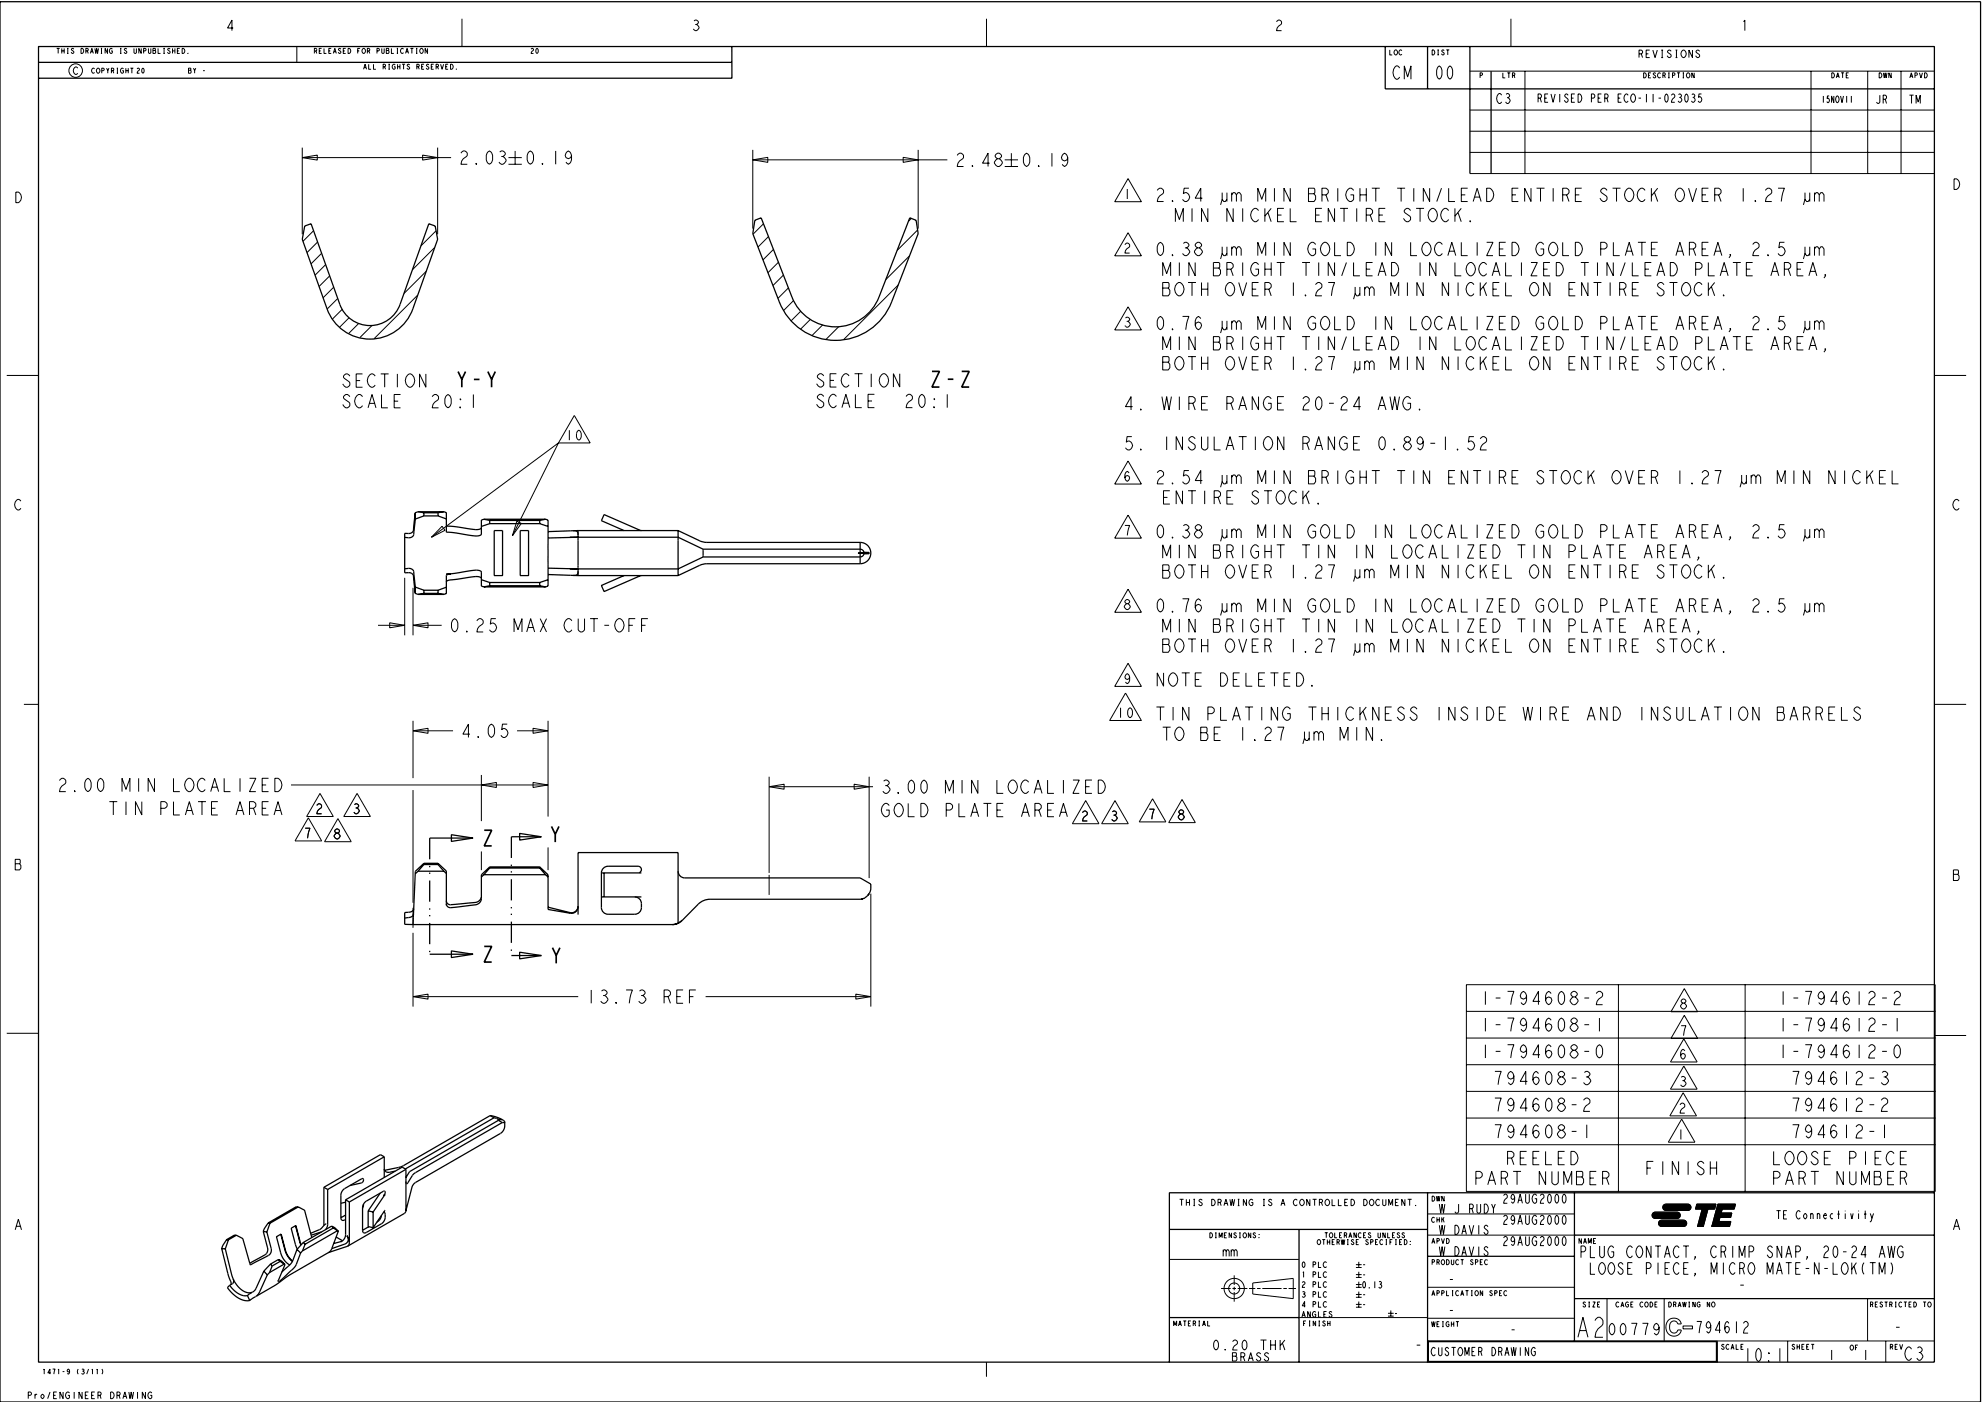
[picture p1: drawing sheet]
<svg xmlns="http://www.w3.org/2000/svg" width="594mm" height="421mm" viewBox="0 0 594 421" stroke-linecap="round" stroke-linejoin="round" font-family="sans-serif">
<g fill="none" stroke="#000" stroke-width=".3">
<path d="M17 14.5h.9M17.4 14.5v1.5M18.5 14.5v1.5M18.5 15.3h.7M19.2 14.5v1.5M20.2 14.5h.3M20.2 16h.3M20.3 14.5v1.5M22.1 14.8l-.2-.3-.5 .3 .7 .7-.1 .4-.3 .1-.4-.3M24.3 14.5a.76 .76 0 0 1 .8 .8 .76 .76 0 0 1-.8 .7zM25.7 15.3l.7-.2v-.5l-.7-.1v1.5M26.2 15.3l.3 .7"/>
<path d="M27.1 16l.5-1.5 .4 1.5M27.3 15.5h.5M28.5 14.5l.2 1.5 .3-1.5 .3 1.5 .2-1.5M30.3 14.5h.3M30.3 16h.3M30.4 14.5v1.5M32.2 14.5v1.5l-.7-1.5v1.5M33.7 14.8l-.3-.3a.77 .77 0 0 0-.6 .8 .77 .77 0 0 0 .6 .7l.3-.2v-.5h-.4M36 14.5h.4M36 16h.4M36.2 14.5v1.5M38 14.8l-.3-.3-.4 .3 .7 .7-.1 .4-.3 .1-.4-.3"/>
<path d="M40.2 14.5v1.3l.3 .2 .4-.2v-1.3M42.4 14.5v1.5l-.8-1.5v1.5M43.1 15.3l.6-.2v-.5l-.6-.1v1.5M44.5 14.5v1.3l.3 .2 .4-.2v-1.3M45.9 14.5l.7 .1 .1 1.2-.2 .2h-.6zM45.9 15.1h.6M47.4 14.5v1.5h.7M49 14.5h.4M49 16h.4M49.2 14.5v1.5M51 14.8l-.3-.3-.4 .3 .7 .7-.1 .4-.3 .1-.4-.3M51.7 14.5v1.5"/>
<path d="M51.7 15.3h.8M52.5 14.5v1.5M53.2 15.3h.4M53.9 14.5h-.7v1.5h.7M54.6 14.5a.76 .76 0 0 1 .8 .8 .76 .76 0 0 1-.8 .7zM56.3 15.9l.1 .1zM69.9 8.4h-1.6l1.3-2.4v3.2M89 14v4.7M94.3 15.3l.6-.2v-.5l-.6-.1v1.5M94.7 15.3l.3 .7M95.7 15.3h.5M96.5 14.5h-.8v1.5h.8"/>
<path d="M97.2 14.5v1.5h.7M98.6 15.3h.5M99.3 14.5h-.7v1.5h.7M100 16l.4-1.5 .5 1.5M100.2 15.5h.5M102.2 14.8l-.2-.3-.5 .3 .7 .7-.1 .4-.3 .1-.4-.4M103 15.3h.4M103.7 14.5h-.7v1.5h.7M104.4 14.5a.76 .76 0 0 1 .8 .8 .76 .76 0 0 1-.8 .7zM107.3 15.3h.4M108 14.5h-.7v1.5M108.8 14.6l.2-.1a.77 .77 0 0 1 .6 .8 .77 .77 0 0 1-.6 .7l-.5-.7z"/>
<path d="M110.2 15.3l.6-.2v-.5l-.6-.1v1.5M110.6 19.3v1.5h.7M110.6 15.3l.3 .7M112 19.3v1.5h.7M113.1 15.3l.6-.2v-.5l-.6-.1v1.5M114.5 14.5v1.3l.3 .2 .4-.2v-1.3M115.9 14.5l.7 .1 .1 1.2-.2 .2h-.6zM115.9 15.1h.6M116.5 19.3h.4M116.7 19.3v1.5M117.4 14.5v1.5h.7M118.5 19.5l-.3-.2a.77 .77 0 0 0-.6 .7 .77 .77 0 0 0 .6 .8l.3-.3v-.5h-.3"/>
<path d="M119 14.5h.4M119 16h.4M119.2 14.5v1.5M119.2 19.3v1.5M120 19.3v1.5M120.6 19.3h.9M121 14.8l-.3-.3a.77 .77 0 0 0-.6 .8 .77 .77 0 0 0 .6 .7l.3-.2M121 19.3v1.5M121.6 16l.5-1.5 .4 1.5M121.8 15.5h.6M122.8 19.5l-.2-.2-.5 .2 .7 .8v.4l-.4 .1-.4-.4M123.1 14.5h.9"/>
<path d="M123.5 14.5v1.5M124.8 14.5h.4M124.8 16h.4M125 14.5v1.5M126.1 14.6l.2-.1a.77 .77 0 0 1 .7 .8 .77 .77 0 0 1-.7 .7l-.4-.7zM127.2 19.3h-.7v1.5h.7M128.2 14.5v1.5l-.7-1.5v1.5M128.6 19.5l-.2-.2-.5 .2 .7 .8-.1 .4-.3 .1-.4-.4M130.1 19.3h-.8v1.5h.8M132.1 19.3l.5 1.5 .4-1.5M134.4 19.3h-.7v1.5h.7M135.1 19.3a.76 .76 0 0 1 .8 .7 .76 .76 0 0 1-.8 .8z"/>
<path d="M138.6 5.6v8.4M159.3 14.8l.2-.3 .5 .3-.7 1.2h.7M160.9 14.6h.3l.2 .4v.5l-.3 .5-.4-.5zM208.1 6.3l.4-.3a.79 .79 0 0 1 1 .8l-.6 .5a.88 .88 0 0 1 .5 1.4 .88 .88 0 0 1-1.5 0M208.5 7.3h.4M295.9 5.6v8.4M382.8 6.5l.6-.5h.4l.6 .5a1.22 1.22 0 0 1-1 1.4l-.5 1.3h1.5M416.8 15v1.5h.7M418.3 15.1l.2-.1a.78 .78 0 0 1 .7 .7 .78 .78 0 0 1-.7 .8l-.4-.8zM420.4 15.2l-.2-.2a.77 .77 0 0 0-.7 .7 .77 .77 0 0 0 .7 .8l.2-.3M429.5 15a.76 .76 0 0 1 .8 .7 .76 .76 0 0 1-.8 .8zM431.1 15h.4"/>
<path d="M431.1 16.5h.4M431.3 15v1.5M433.1 15.2l-.2-.2-.5 .2 .7 .8-.1 .4-.3 .1-.4-.4M433.8 15h.9M434.2 15v1.5M453.2 5.6v8.4M491.6 16.1l.9-.1v-.8l-.9-.2v2.3M492.2 16.1l.4 1.2M493.7 16.1h.7M494.8 15h-1.1v2.3h1.1M495.7 15l.7 2.3 .6-2.3M498.2 15h.6"/>
<path d="M498.3 17.3h.5M498.5 15v2.3M501.2 15.4l-.4-.4-.7 .4 .2 .4 .9 .7-.1 .6-.6 .2-.5-.6M502.5 15h.6M502.5 17.3h.6M502.8 15v2.3M504.5 15.2l.3-.2a1.14 1.14 0 0 1 .9 1.1 1.14 1.14 0 0 1-.9 1.2l-.3-.2a1.3 1.3 0 0 1 0-1.9zM507.6 15v2.3l-1.1-2.3v2.3M509.7 15.4l-.4-.4-.6 .4 .1 .4 .9 .7-.1 .6-.5 .2-.6-.6M522.9 6.5l.4-.5v3.2M23.3 20.5l-.4-.4a1.14 1.14 0 0 0-.9 1.1 1.14 1.14 0 0 0 .9 1.1l.4-.3M28.4 20.7l-.3-.3a.77 .77 0 0 0-.6 .8 .77 .77 0 0 0 .6 .8l.3-.3"/>
<path d="M29.2 20.6l.1-.2a.77 .77 0 0 1 .7 .8 .77 .77 0 0 1-.7 .8l-.4-.8zM30.5 21.2l.7-.1v-.5l-.7-.2v1.6M32 20.4l.3 .8v.8M32.7 20.4l-.4 .8M33.4 21.2l.6-.1v-.5l-.6-.2v1.6M33.9 21.2l.2 .8M35 20.4h.4M35 22h.4M35.2 20.4v1.6M37 20.7l-.3-.3a.77 .77 0 0 0-.6 .8 .77 .77 0 0 0 .6 .8l.3-.3v-.5h-.3M37.7 20.4v1.6M37.7 21.2h.8"/>
<path d="M38.5 20.4v1.6M39.1 20.4h.9M39.5 20.4v1.6M41.1 20.7l.3-.3 .4 .3-.7 1.3h.7M42.7 20.6l.2-.2 .3 .5v.6l-.3 .5-.4-.5zM56.5 20.4l.7 .2 .1 1.1-.2 .3h-.6zM56.5 21.1h.6M58 20.4l.4 .8v.8M58.7 20.4l-.3 .8M60.9 21.2h.5M109 20.8l.5-1.5 .4 1.5M109.2 20.3h.6"/>
<path d="M114.9 20l.6-.1v-.5l-.6-.1v1.5M115.4 20l.2 .8M116.5 20.8h.4M119.2 20h.8M125 20l.6-.1v-.5l-.6-.1v1.5M125.5 20l.2 .8M126.5 20h.4M129.3 20h.5M130.8 20l.6-.1v-.5l-.6-.1v1.5M131.2 20l.3 .8M133.7 20h.4M136.8 20.7l.1 .1z"/>
<path d="M419.8 20.4l-.6-.6a2.09 2.09 0 0 0-1 3.3l.6 .7h.4l.6-.7M421.2 23.8v-4l1 3.3 1-3.3v4M431.3 20.1l.4-.3a2.71 2.71 0 0 1 0 4 2.82 2.82 0 0 1-.4-3.7zM434.5 20.1l.4-.3a2.71 2.71 0 0 1 0 4 2.82 2.82 0 0 1-.4-3.7zM440.8 33h139.3M440.8 21.3h139.3M440.8 39.4h139.3M443.9 22.6l.6-.1v-.5l-.6-.2v1.6M450.4 28.5l-.5-.5a1.6 1.6 0 0 0-1 1.5 1.6 1.6 0 0 0 1 1.5l.5-.4M450.7 21.8v1.6h.7M451.7 28.3l.3-.3a.69 .69 0 0 1 .8 .8l-.5 .5a.9 .9 0 0 1 .6 1 .9 .9 0 0 1-.9 .7l-.4-.4M452 29.3h.3"/>
<path d="M452.1 21.8h.9M452.5 21.8v1.6M453.6 22.6l.6-.1v-.5l-.6-.2v1.6M454.1 22.6l.2 .8M457.4 21.3v30.8M461.3 29.4h.6l.4-.4v-.4l-.4-.4h-.6v2.5M461.9 29.4l.4 1.3M463.3 29.4h.6M464.3 28.2h-1v2.5h1M465.2 28.2l.6 2.5 .6-2.5M467.8 28.2v2.5M470.3 28.6l-.4-.4-.6 .4 .1 .4 .9 .8-.1 .7-.5 .2-.5-.6"/>
<path d="M471.3 29.4h.6M472.3 28.2h-1v2.5h1M473.3 28.2a1.26 1.26 0 0 1 1.1 1.2 1.26 1.26 0 0 1-1.1 1.3zM477.3 29.4h.6l.4-.4v-.4l-.4-.4h-.6v2.5M479.3 29.4h.6M480.3 28.2h-1v2.5h1M481.3 29.4h.6l.4-.4v-.4l-.4-.4h-.6v2.5M481.9 29.4l.4 1.3M485.3 29.4h.6M486.3 28.2h-1v2.5h1M488.3 28.6l-.4-.4a1.33 1.33 0 0 0-.9 1.2 1.33 1.33 0 0 0 .9 1.3l.4-.4M489.4 28.4l.3-.2a1.33 1.33 0 0 1 .8 1.2 1.33 1.33 0 0 1-.8 1.3l-.3-.2a1.63 1.63 0 0 1 0-2.1z"/>
<path d="M491.4 29.4h.8M493 21.8a.76 .76 0 0 1 .8 .8 .76 .76 0 0 1-.8 .8zM493.8 28.2v2.5M494.4 22.6h.4M495.1 21.8h-.7v1.6h.7M495.8 28.2v2.5M496.6 22.1l-.3-.3-.5 .3 .8 .8-.1 .3-.4 .2-.4-.4M497.4 29.4h.8M498 22.1l-.3-.3a.77 .77 0 0 0-.6 .8 .77 .77 0 0 0 .6 .8l.3-.3M498.7 22.6l.7-.1v-.5l-.7-.2v1.6M499.2 22.6l.3 .8M499.5 28.4l.3-.2a1.7 1.7 0 0 1 0 2.5 1.76 1.76 0 0 1-.3-2.3z"/>
<path d="M500.3 21.8h.4M500.3 23.4h.4M500.5 21.8v1.6M501.3 28.6l.6-.4 .4 .4-.1 .6a1.69 1.69 0 0 0-.9 1.5h1M501.6 22.6l.6-.1v-.5l-.6-.2v1.6M503 21.8h.9M503.4 28.4l.5-.2 .4 .4-.4 .6a.68 .68 0 0 1 .5 .9 .68 .68 0 0 1-1 .4l-.1-.2M503.4 21.8v1.6M503.7 29.2h.2M504.7 21.8h.3M504.7 23.4h.3M504.9 21.8v1.6"/>
<path d="M505.5 28.4l.3-.2a1.7 1.7 0 0 1 0 2.5 1.78 1.78 0 0 1-.3-2.3zM506 22l.2-.2a.77 .77 0 0 1 .6 .8 .77 .77 0 0 1-.6 .8l-.4-.8zM507.4 28.4l.5-.2 .4 .4-.4 .6a.68 .68 0 0 1 .5 .9 .68 .68 0 0 1-1 .4l-.1-.2M507.7 29.2h.2M508.1 21.8v1.6l-.7-1.6v1.6M510.3 28.2h-.8l-.1 1 .3-.2a.84 .84 0 0 1 .7 .8 .84 .84 0 0 1-.7 .9l-.4-.4M543.2 21.3v30.8M546.8 28.8v2M548.6 28.8h-.5l-.1 .8 .2-.1a.69 .69 0 0 1 .5 .6 .69 .69 0 0 1-.5 .7l-.3-.4M549.4 21.8a.76 .76 0 0 1 .8 .8 .76 .76 0 0 1-.8 .8zM550 28.8v2l-.7-2v2M550.7 23.4l.5-1.6 .4 1.6"/>
<path d="M550.8 29l.2-.2a1.12 1.12 0 0 1 0 2l-.5-1zM550.9 22.9h.5M552 28.8l.4 2 .5-2M552.2 21.8h.9M552.6 21.8v1.6M553.7 22.6h.5M553.8 28.8v2M554.4 21.8h-.7v1.6h.7M555.2 28.8v2M560.1 21.3v30.8M563.6 21.8a.76 .76 0 0 1 .8 .8 .76 .76 0 0 1-.8 .8zM563.8 28.5v2.1l-.4 .4-.6-.4"/>
<path d="M564.8 29.8h.6l.4-.4v-.4l-.4-.5h-.6v2.5M564.9 21.8l.2 1.6 .3-1.6 .3 1.6 .2-1.6M565.4 29.8l.4 1.2M567.2 21.8v1.6l-.7-1.6v1.6M570.1 21.3v30.8M572.7 28.5h1.2M572.8 23.4l.4-1.6 .5 1.6M573 22.9h.5M573.3 28.5v2.5M574.3 22.6l.7-.1v-.5l-.7-.2v1.6M574.7 31v-2.5l.6 2.1 .6-2.1v2.5M575.7 21.8l.4 1.6 .5-1.6"/>
<path d="M577.2 21.8a.76 .76 0 0 1 .8 .8 .76 .76 0 0 1-.8 .8zM4.7 57.6a1.59 1.59 0 0 1 1.7 1.6 1.59 1.59 0 0 1-1.6 1.6zM90.7 47.3l4.5-.8v1.5zM90.7 47.3h44.6M90.7 44.3v26M126.8 46.5l4.5 .8-4.5 .7zM131.3 44.3v26M138.2 45.9l.8-.6h.4l.7 .6a1.54 1.54 0 0 1-1.1 1.7l-.5 .7-.3 1h1.9M142.8 48.9l.2 .4h-.2zM146.3 45.6l.5-.3 .5 .3a2.53 2.53 0 0 1-.5 3.7l-.5-.4a2.78 2.78 0 0 1 0-3.3zM149.9 45.6l.5-.3a1 1 0 0 1 1.1 1l-.7 .6a1.15 1.15 0 0 1 .9 1.7 1.15 1.15 0 0 1-1.8 .3l-.3-.3M150.4 46.9h.4"/>
<path d="M152.5 47.3h4M152.5 49.3h4M154.5 45.3v4M158.6 45.6l.5-.3 .4 .3a2.53 2.53 0 0 1-.4 3.7l-.5-.4a2.78 2.78 0 0 1 0-3.3zM162.6 48.9l.3 .4h-.3zM166.7 45.3v4M171.4 46.6l-.2 .7-.7 .3-.8-.3a1.46 1.46 0 0 1 .8-2l.4 .3a2.53 2.53 0 0 1-.4 3.7l-.8-.7M225.8 47.9l4.5-.7v1.5zM225.8 47.9h58.3M225.8 44.9v23.7M270.9 47.2l4.5 .7-4.5 .8zM275.4 44.9v23.7"/>
<path d="M287.1 46.6l.7-.7h.5l.7 .7a1.54 1.54 0 0 1-1.2 1.7l-.5 .6-.2 1h1.9M291.6 49.6l.2 .3h-.2zM296.8 48.9h-2.1l1.6-3v4M298.7 47.9a1.13 1.13 0 0 1 1.7 .2 1.13 1.13 0 0 1-.3 1.6 1.13 1.13 0 0 1-1.6-.4 .82 .82 0 0 1 .2-1.4zM299.2 47.6l-.7-.7a1 1 0 0 1 1.2-1l.7 .7v.3l-.7 .7M301.3 47.9h4M301.3 49.9h4M303.3 45.9v4M307.4 46.3l.5-.4 .5 .4a2.53 2.53 0 0 1-.5 3.6l-.5-.3a2.77 2.77 0 0 1 0-3.3zM311.4 49.6l.3 .3h-.3zM315.5 45.9v4M320.2 47.3l-.2 .6-.7 .4-.7-.4a1.46 1.46 0 0 1 .7-2l.5 .4a2.53 2.53 0 0 1-.5 3.6l-.7-.6"/>
<path d="M338.1 56.7v3M338.3 53.6l4 6.9h-8zM347.1 57.1l.7-.7h.5l.7 .7a1.54 1.54 0 0 1-1.2 1.7l-.5 .6-.2 1h1.9M356.6 56.4h-1.5l-.2 1.7 .5-.3a1.34 1.34 0 0 1 1.4 1.3 1.34 1.34 0 0 1-1.4 1.3l-.7-.6M360.6 59.4h-2.1l1.6-3v4M366.5 57.8v2l.5 .6h.5l.5-.6M366.5 59.8l-.4 1.6M368 57.8v2.6M369.4 58.4l.5-.6h.4l.5 .6v2M369.4 57.8v2.6M370.8 58.4l.5-.6h.5l.4 .6v2M382.2 56.4v4"/>
<path d="M387 56.4v4l-1.9-4v4M392.4 56.4h1.7l.2 .4v1l-.2 .3 .5 .7v1l-.5 .6h-1.7zM392.4 58.1h1.7M396.5 58.4h1.2l.4-.3 .3-.3v-.7l-.3-.3-.4-.4h-1.2v4M397.7 58.4l.7 2M401.2 56.4v4M406 57.1l-.7-.7a2.03 2.03 0 0 0-1.7 2 2.03 2.03 0 0 0 1.7 2l.7-.6v-1.4h-1M407.9 56.4v4M407.9 58.4h1.9M409.8 56.4v4M411.4 56.4h2.4M412.6 56.4v4"/>
<path d="M419 56.4h2.4M420.2 56.4v4M424 56.4v4M428.8 56.4v4l-1.9-4v4M432.3 56.4l-1.4 4M434.5 56.4v4h1.9M438.3 58.4h1.2M440.2 56.4h-1.9v4h1.9M440.8 52.1h139.3M440.8 45.7h139.3M442.3 59.1h1.4M445.9 56.4a2.01 2.01 0 0 1 1.9 1.2 2.01 2.01 0 0 1-.3 2.2l-.7 .6h-.9z"/>
<path d="M453.5 58.4h1.2M455.4 56.4h-1.9v4h1.9M459.2 56.4v4l-1.9-4v4M460.8 56.4h2.4M462 56.4v4M465.8 56.4v4M468.7 58.4h1.2l.4-.3 .3-.3v-.7l-.3-.3-.4-.4h-1.2v4M469.9 58.4l.7 2M472.5 58.4h1.2M474.4 56.4h-1.9v4h1.9M482 57.1l-.7-.7a1 1 0 0 0-1.2 1l.7 .7a1.35 1.35 0 0 1 .9 2l-.4 .3a1.5 1.5 0 0 1-1.5-1M483.6 56.4h2.4"/>
<path d="M484.8 56.4v4M487.9 56.8l.5-.4a2.03 2.03 0 0 1 1.6 2 2.03 2.03 0 0 1-1.6 2 2.29 2.29 0 0 1-.5-3.6zM493.4 57.1l-.7-.7a2.03 2.03 0 0 0-1.7 2 2.03 2.03 0 0 0 1.7 2l.7-.6M495.3 56.4v4M496.2 57.8l1 2.6M497.2 56.4l-1.9 2.4M503.1 56.8l.5-.4a2.03 2.03 0 0 1 1.6 2 2.03 2.03 0 0 1-1.6 2 2.29 2.29 0 0 1-.5-3.6zM506.4 56.4l1.2 4 1.2-4M510.5 58.4h1.2M512.4 56.4h-1.9v4h1.9M514.3 58.4h1.2l.4-.3 .3-.3v-.7l-.3-.3-.4-.4h-1.2v4M515.5 58.4l.7 2"/>
<path d="M522.8 56.4v4M529.5 57.1l.7-.7h.5l.7 .7a1.54 1.54 0 0 1-1.2 1.7l-.5 .6-.2 1h1.9M533.3 56.4h1.9l-.5 1.4-.5 2.6M541.3 57.8v2l.5 .6h.5l.5-.6M541.3 59.8l-.4 1.6M542.8 57.8v2.6M544.2 58.4l.5-.6h.4l.5 .6v2M544.2 57.8v2.6M545.6 58.4l.5-.6h.5l.4 .6v2M586 53.6a1.59 1.59 0 0 1 1.7 1.6 1.59 1.59 0 0 1-1.7 1.6zM94 69.2l-3.1 3.2M95.3 72.6l-3.2 3.2"/>
<path d="M96.5 76l-3.2 3.2M97.7 79.4l-3.2 3.1M130.4 74.2l-6.7 6.7M130.8 69.2l-4.6 4.6M229 67.1l-3.2 3.2M230.5 71l-3.2 3.1M232 74.8l-3.2 3.1M233.5 78.7l-3.2 3.1M272.8 76.7l-7.1 7.2M273.3 65.5l-.9 .9M275.2 69l-6.1 6.1M337.4 73.4l.5-.5h.4l.5 .5a1.15 1.15 0 0 1-.9 1.3l-.5 1.2h1.4"/>
<path d="M338.3 69.8l4 6.9h-8zM347.5 73l.5-.3 .5 .3a2.53 2.53 0 0 1-.5 3.7l-.5-.4a2.77 2.77 0 0 1 0-3.3zM351.6 60.1l.2 .3h-.2zM351.6 76.3l.2 .4h-.2zM352.5 66.5v-4l1.2 3.3 1.2-3.3v4M353.7 78.7v4M354.9 73l.5-.3a1 1 0 0 1 1.2 1l-.7 .6a1.15 1.15 0 0 1 .8 1.7 1.15 1.15 0 0 1-1.8 .3l-.2-.3M355.4 74.3h.5M357.5 62.5v4M358.5 78.7v4l-1.9-4v4M358.7 74.7a1.14 1.14 0 0 1 1.7 .1 1.14 1.14 0 0 1-.3 1.7 1.14 1.14 0 0 1-1.6-.5 .83 .83 0 0 1 .2-1.3zM359.2 74.3l-.7-.6a1 1 0 0 1 1.2-1l.7 .6-.3 .7-.4 .3"/>
<path d="M362.3 62.5v4l-1.9-4v4M363.9 78.7h1.7l.2 .4v1l-.2 .3 .5 .7v1l-.5 .6h-1.7zM366.5 74v2l.5 .7h.5l.5-.7M366.5 76l-.4 1.7M368 74v2.7M369.4 74.7l.5-.7h.4l.5 .7v2M369.4 74v2.7M369.9 62.5v4l-1.9-4v4M370.8 74.7l.5-.7h.5l.4 .7v2M372.7 62.5v4M372.7 78.7v4M377.2 60.4v-4l1.2 3.4 1.2-3.4v4"/>
<path d="M377.2 76.7v-4l1.2 3.3 1.2-3.3v4M377.5 63.2l-.8-.7a2.03 2.03 0 0 0-1.6 2 2.03 2.03 0 0 0 1.6 2l.8-.7M377.5 79.4l-.8-.7a2.03 2.03 0 0 0-1.6 2 2.03 2.03 0 0 0 1.6 2l.8-.6v-1.4h-1M379.4 62.5v4M379.4 78.7v4M380.3 63.8l1 2.7M381.3 62.5l-1.9 2.3M381.3 78.7v4M382.2 72.7v4M382.9 78.7h2.4M383.2 64.5h1.1M384.1 78.7v4"/>
<path d="M385.1 62.5h-1.9v4h1.9M387 62.5v4h1.9M387 72.7v4l-1.9-4v4M390.5 78.7h2.4M391.7 78.7v4M394.6 64.5h1.1M394.6 73.3l-.7-.6a2.03 2.03 0 0 0-1.7 2 2.03 2.03 0 0 0 1.7 2l.7-.7v-1.3h-1M395.5 78.7v4M396.5 62.5h-1.9v4h1.9M396.7 73l.5-.3a2.03 2.03 0 0 1 1.6 2 2.03 2.03 0 0 1-1.6 2 2.3 2.3 0 0 1-.5-3.7zM400.3 62.5v4l-1.9-4v4M400.3 78.7v4l-1.9-4v4"/>
<path d="M400.3 72.7v4h1.9M401.9 62.5h2.4M403.1 62.5v4M403.8 78.7l-1.4 4M404.1 72.7a2.01 2.01 0 0 1 1.9 1.1 2.01 2.01 0 0 1-.3 2.2l-.7 .7h-.9zM406 78.7v4h1.9M406.9 62.5v4M409.8 64.5h1.1l.5-.3 .3-.4v-.6l-.3-.4-.5-.3h-1.1v4M410.9 64.5l.8 2M411.7 78.7h-1.9v4h1.9M412.6 72.7v4M413.6 64.5h1.1"/>
<path d="M415.5 62.5h-1.9v4h1.9M417.4 78.7a2.01 2.01 0 0 1 1.9 1.1 2.01 2.01 0 0 1-.3 2.3l-.7 .6h-.9zM417.4 72.7v4l-1.9-4v4M423 63.2l-.7-.7a1 1 0 0 0-1.1 1l.7 .7a1.35 1.35 0 0 1 .9 2l-.5 .3a1.5 1.5 0 0 1-1.4-1M423.1 72.7v4h1.9M424.7 62.5h2.4M425.9 62.5v4M425.9 78.7v4M427.1 73l.5-.3a2.03 2.03 0 0 1 1.6 2 2.03 2.03 0 0 1-1.6 2 2.3 2.3 0 0 1-.5-3.7zM429 62.8l.5-.3a2.03 2.03 0 0 1 1.6 2 2.03 2.03 0 0 1-1.6 2 2.3 2.3 0 0 1-.5-3.7zM430.7 78.7v4l-1.9-4v4M432.6 73.3l-.7-.6a2.03 2.03 0 0 0-1.7 2 2.03 2.03 0 0 0 1.7 2l.7-.7"/>
<path d="M434.2 76.7l1.2-4 1.2 4M434.5 63.2l-.8-.7a2.03 2.03 0 0 0-1.6 2 2.03 2.03 0 0 0 1.6 2l.8-.7M434.7 75.3h1.4M436.4 78.7v4h1.8M436.4 62.5v4M437.3 63.8l.9 2.7M438.2 62.5l-1.8 2.3M438.3 72.7v4h1.9M440.4 79.1l.5-.4a2.03 2.03 0 0 1 1.6 2 2.03 2.03 0 0 1-1.6 2 2.3 2.3 0 0 1-.5-3.6zM440.9 66.2l.2 .3h-.2zM441.8 60.4l1.2-4 1.2 4M443 72.7v4"/>
<path d="M445.9 79.4l-.8-.7a2.03 2.03 0 0 0-1.6 2 2.03 2.03 0 0 0 1.6 2l.8-.6M445.9 72.7h1.9l-1.9 4h1.9M449.7 74.7h1.2M451.6 78.7v4h1.9M451.6 72.7h-1.9v4h1.9M453.5 72.7a2.01 2.01 0 0 1 1.9 1.1 2.01 2.01 0 0 1-.3 2.2l-.7 .7h-.9zM456.3 78.7v4M459.2 78.7h1.9l-1.9 4h1.9M463 73.3l-.7-.6a2.03 2.03 0 0 0-1.7 2 2.03 2.03 0 0 0 1.7 2l.7-.7v-1.3h-1M464.9 78.7h-1.9v4h1.9M465.1 73l.5-.3a2.03 2.03 0 0 1 1.6 2 2.03 2.03 0 0 1-1.6 2 2.3 2.3 0 0 1-.5-3.7zM466.8 78.7a2.01 2.01 0 0 1 1.9 1.1 2.01 2.01 0 0 1-.3 2.3l-.7 .6h-.9z"/>
<path d="M468.7 72.7v4h1.9M472.5 72.7a2.01 2.01 0 0 1 1.9 1.1 2.01 2.01 0 0 1-.3 2.2l-.7 .7h-.9zM474.1 78.7h2.4M475.3 78.7v4M479.1 78.7v4M480.1 74.7h1.2l.4-.4 .3-.3v-.7l-.3-.3-.4-.3h-1.2v4M483.8 78.7v4l-1.9-4v4M483.9 72.7v4h1.9M487.4 78.7l-1.4 4M487.4 76.7l1.2-4 1.2 4M487.9 75.3h1.4M489.6 78.7v4h1.9"/>
<path d="M491.2 72.7h2.4M492.4 72.7v4M495.3 78.7h-1.9v4h1.9M495.3 74.7h1.2M497.2 72.7h-1.9v4h1.9M500.9 78.7a2.01 2.01 0 0 1 2 1.1 2.01 2.01 0 0 1-.3 2.3l-.7 .6h-1zM502.6 76.7l1.2-4 1.2 4M503.1 75.3h1.4M506.7 74.7h1.2l.4-.4 .3-.3v-.7l-.3-.3-.4-.3h-1.2v4M507.9 74.7l.7 2M510.5 74.7h1.2M512.4 78.7v4h1.9"/>
<path d="M512.4 72.7h-1.9v4h1.9M514 76.7l1.2-4 1.2 4M514.5 75.3h1.4M519 76.7l-.2-.4h.2v.4l-.5 .6M519.7 78.7h2.4M520.9 78.7v4M525.7 78.7h-1.9v4h1.9M525.7 73.3l.7-.6h.5l.7 .6a1.54 1.54 0 0 1-1.2 1.7l-.5 .7-.2 1h1.9M526.4 60.1l.2 .3h-.2zM530.2 76.3l.2 .4h-.2zM535.2 72.7h-1.5l-.2 1.6 .5-.3a1.34 1.34 0 0 1 1.4 1.3 1.34 1.34 0 0 1-1.4 1.4l-.7-.7M540.8 78.7h-1.8v4h1.8"/>
<path d="M541.3 74v2l.5 .7h.5l.5-.7M541.3 76l-.4 1.7M542.8 74v2.7M544.2 74.7l.5-.7h.4l.5 .7v2M544.2 74v2.7M545.6 74.7l.5-.7h.5l.4 .7v2M98.9 82.8l-3.2 3.1M100.1 86.1l-3.2 3.2M101.3 89.5l-3.2 3.2M102.7 92.8l-3 2.9M104.7 95.3l-2.9 2.9M107.6 97l-3 3"/>
<path d="M111.6 97.6l-3.7 3.7M125.3 88.5l-13.1 13.1M127.8 81.3l-6.7 6.7M235 82.5l-3.2 3.1M236.5 86.4l-3.2 3.1M238 90.1l-3 3M240.2 93.3l-2.9 2.9M243 95.8l-2.9 2.9M246.7 97.4l-3.2 3.3M251.6 97.9l-3.9 3.9M269.4 85.5l-16.4 16.3M337.6 95.4l.3-.3a.75 .75 0 0 1 .9 .8l-.5 .5a.83 .83 0 0 1 .5 1.3 .83 .83 0 0 1-1.4-.1"/>
<path d="M337.9 96.4h.4M338.3 92l4 7h-8zM347.5 95.2l.5-.3 .5 .3a2.53 2.53 0 0 1-.5 3.7l-.5-.3a2.78 2.78 0 0 1 0-3.4zM348.7 82.7v-4l1.2 3.4 1.2-3.4v4M348.7 84.7h1.7l.2 .4v1l-.2 .3 .5 .7v1l-.5 .6h-1.7zM348.7 86.4h1.7M351.6 98.6l.2 .3h-.2zM353 85.1l.5-.4a2.03 2.03 0 0 1 1.6 2 2.03 2.03 0 0 1-1.6 2 2.3 2.3 0 0 1-.5-3.6zM354.7 94.9h1.9l-.5 1.3-.5 2.7M356.3 84.7h2.4M357.5 84.7v4M360.1 95.6l-.7-.7-.5 .3a2.53 2.53 0 0 0 .5 3.7 1.45 1.45 0 0 0 .7-2l-.7-.3-.7 .3-.2 .7"/>
<path d="M360.4 84.7v4M360.4 86.7h1.9M362.3 84.7v4M363.9 80.4h1.7M366.5 96.2v2l.5 .7h.5l.5-.7M366.5 98.2l-.4 1.7M368 80.7h1.1l.5-.3 .3-.3v-.7l-.3-.3-.5-.4h-1.1v4M368 96.2v2.7M368.2 85.1l.5-.4a2.03 2.03 0 0 1 1.6 2 2.03 2.03 0 0 1-1.6 2 2.3 2.3 0 0 1-.5-3.6zM369.1 80.7l.8 2M369.4 96.9l.5-.7h.4l.5 .7v2M369.4 96.2v2.7"/>
<path d="M370.8 96.9l.5-.7h.5l.4 .7v2M371.5 84.7l1.2 4 1.2-4M375.6 86.7h1.1M377.2 98.9v-4l1.2 3.3 1.2-3.3v4M377.5 84.7h-1.9v4h1.9M379.4 86.7h1.1l.5-.3 .3-.3v-.7l-.3-.3-.5-.4h-1.1v4M379.4 80.7h1.9M380.5 86.7l.8 2M382.2 94.9v4M387 94.9v4l-1.9-4v4M387.9 84.7v4M391.5 88.4l.2 .3h-.2z"/>
<path d="M394.6 85.4l.7-.7h.4l.8 .7a1.55 1.55 0 0 1-1.2 1.7l-.5 .6-.2 1h1.9M394.6 95.6l-.7-.7a2.03 2.03 0 0 0-1.7 2 2.03 2.03 0 0 0 1.7 2l.7-.7v-1.3h-1M396.7 95.2l.5-.3a2.03 2.03 0 0 1 1.6 2 2.03 2.03 0 0 1-1.6 2 2.3 2.3 0 0 1-.5-3.7zM398.4 84.7h1.9l-.8 2.4-.2 1.6M400.3 94.9v4h1.9M404.1 94.9a2.01 2.01 0 0 1 1.9 1.1 2.01 2.01 0 0 1-.3 2.2l-.7 .7h-.9zM406.4 86.1v2l.5 .6h.5l.5-.6M406.4 88.1l-.4 1.6M407.9 86.1v2.6M409.3 86.7l.5-.6h.4l.5 .6v2M409.3 86.1v2.6M409.8 80.7h1.1"/>
<path d="M410.7 86.7l.5-.6h.5l.4 .6v2M412.6 94.9v4M413.3 82.7l1.2-4 1.2 4M413.8 81.4h1.4M417.1 88.7v-4l1.2 3.4 1.2-3.4v4M417.4 94.9v4l-1.9-4v4M422.1 84.7v4M423.1 94.9v4h1.9M426.9 84.7v4l-1.9-4v4M427.1 95.2l.5-.3a2.03 2.03 0 0 1 1.6 2 2.03 2.03 0 0 1-1.6 2 2.29 2.29 0 0 1-.5-3.7zM432.6 95.6l-.7-.7a2.03 2.03 0 0 0-1.7 2 2.03 2.03 0 0 0 1.7 2l.7-.7M434.2 98.9l1.2-4 1.2 4"/>
<path d="M434.5 84.7v4l-1.9-4v4M434.7 97.6h1.4M437.3 84.7v4M438.3 94.9v4h1.9M442 85.4l-.7-.7a2.03 2.03 0 0 0-1.6 2 2.03 2.03 0 0 0 1.6 2l.7-.6M443 94.9v4M443.9 84.7v4M444.9 86.1l1 2.6M445.9 84.7l-2 2.4M445.9 94.9h1.9l-1.9 4h1.9M447.5 82.7l1.2-4 1.2 4M447.8 86.7h1.1"/>
<path d="M448 81.4h1.4M449.7 84.7h-1.9v4h1.9M449.7 96.9h1.2M451.6 84.7v4h1.9M451.6 94.9h-1.9v4h1.9M453.5 94.9a2.01 2.01 0 0 1 1.9 1.1 2.01 2.01 0 0 1-.3 2.2l-.7 .7h-.9zM459.4 85.1l.5-.4a2.03 2.03 0 0 1 1.6 2 2.03 2.03 0 0 1-1.6 2 2.3 2.3 0 0 1-.5-3.6zM463 80.7h1.1M463 95.6l-.7-.7a2.03 2.03 0 0 0-1.7 2 2.03 2.03 0 0 0 1.7 2l.7-.7v-1.3h-1M464.9 84.7v4l-1.9-4v4M465.1 95.2l.5-.3a2.03 2.03 0 0 1 1.6 2 2.03 2.03 0 0 1-1.6 2 2.3 2.3 0 0 1-.5-3.7zM468.7 94.9v4h1.9"/>
<path d="M470.6 86.7h1.1M472.5 84.7h-1.9v4h1.9M472.5 94.9a2.01 2.01 0 0 1 1.9 1.1 2.01 2.01 0 0 1-.3 2.2l-.7 .7h-.9zM476.3 84.7v4l-1.9-4v4M477.9 84.7h2.4M479.1 84.7v4M480.1 96.9h1.2l.4-.3 .3-.4v-.6l-.3-.4-.4-.3h-1.2v4M482.9 84.7v4M483.9 94.9v4h1.9M485.8 86.7h1.1l.5-.3 .3-.3v-.7l-.3-.3-.5-.4h-1.1v4M486.9 86.7l.8 2M487.4 98.9l1.2-4 1.2 4"/>
<path d="M487.9 97.6h1.4M489.6 86.7h1.1M491.2 94.9h2.4M491.5 84.7h-1.9v4h1.9M492.4 94.9v4M493.4 80.7h1.1M495.3 96.9h1.2M496.9 82.7l1.2-4 1.2 4M497.2 94.9h-1.9v4h1.9M497.4 81.4h1.4M499 85.4l-.7-.7a1 1 0 0 0-1.2 1l.8 .7a1.35 1.35 0 0 1 .9 2l-.5 .3a1.5 1.5 0 0 1-1.4-1M500.7 84.7h2.4"/>
<path d="M501.9 84.7v4M502.6 98.9l1.2-4 1.2 4M503.1 97.6h1.4M505 85.1l.5-.4a2.03 2.03 0 0 1 1.6 2 2.03 2.03 0 0 1-1.6 2 2.3 2.3 0 0 1-.5-3.6zM506.7 96.9h1.2l.4-.3 .3-.4v-.6l-.3-.4-.4-.3h-1.2v4M507.9 96.9l.7 2M508.6 80.7h1.1l.5-.3 .3-.3v-.7l-.3-.3-.5-.4h-1.1v4M510.5 85.4l-.8-.7a2.03 2.03 0 0 0-1.6 2 2.03 2.03 0 0 0 1.6 2l.8-.6M510.5 96.9h1.2M512.4 84.7v4M512.4 94.9h-1.9v4h1.9M513.3 86.1l1 2.6"/>
<path d="M514 98.9l1.2-4 1.2 4M514.3 84.7l-1.9 2.4M514.5 97.6h1.4M515.9 82.7l1.2-4 1.2 4M516.4 81.4h1.4M516.9 88.4l.2 .3h-.2zM519 98.9l-.2-.3h.2v.3l-.5 .7M523.8 80.7h1.1M525.7 95.6l.7-.7h.5l.7 .7a1.55 1.55 0 0 1-1.2 1.6l-.5 .7-.2 1h1.9M530.2 98.6l.2 .3h-.2zM531.1 82.7l1.2-4 1.2 4M531.6 81.4h1.4"/>
<path d="M535.2 80.7h1.1l.5-.3 .3-.3v-.7l-.3-.3-.5-.4h-1.1v4M535.2 94.9h-1.5l-.2 1.7 .5-.4a1.34 1.34 0 0 1 1.4 1.4 1.34 1.34 0 0 1-1.4 1.3l-.7-.7M536.3 80.7l.8 2M539 80.7h1.1M541.3 96.2v2l.5 .7h.5l.5-.7M541.3 98.2l-.4 1.7M542.5 82.7l1.2-4 1.2 4M542.8 96.2v2.7M543 81.4h1.4M544.2 96.9l.5-.7h.4l.5 .7v2M544.2 96.2v2.7M545.6 96.9l.5-.7h.5l.4 .7v2"/>
<path d="M547.5 82.7l-.2-.3h.2v.3l-.5 .7M2 112.6h9.6M104.9 112.8l-.7-.7a1 1 0 0 0-1.2 1l.7 .7a1.35 1.35 0 0 1 1 2l-.5 .3a1.51 1.51 0 0 1-1.4-1M104.9 119l-.7-.7a1 1 0 0 0-1.2 1l.7 .7a1.35 1.35 0 0 1 1 2l-.5 .3a1.51 1.51 0 0 1-1.4-1M106.8 114.1h1.2M108.7 112.1h-1.9v4h1.9M108.7 119l-.7-.7a2.03 2.03 0 0 0-1.7 2 2.03 2.03 0 0 0 1.7 2l.7-.6M112.5 112.8l-.7-.7a2.03 2.03 0 0 0-1.7 2 2.03 2.03 0 0 0 1.7 2l.7-.6M114.2 112.1h2.4M114.4 118.3v4h1.9M115.4 112.1v4M119.2 112.1v4"/>
<path d="M120.1 118.3h-1.9v4h1.9M122.3 112.5l.4-.4a2.03 2.03 0 0 1 1.7 2 2.03 2.03 0 0 1-1.7 2 2.3 2.3 0 0 1-.4-3.6zM127.7 112.1v4l-1.9-4v4M129.6 119l.7-.7h.5l.7 .7a1.54 1.54 0 0 1-1.2 1.7l-.4 .6-.3 1h1.9M133.9 118.7l.5-.4 .4 .4a2.53 2.53 0 0 1-.4 3.6l-.5-.3a2.77 2.77 0 0 1 0-3.3zM137.9 119.7h.3v.3zM142 118.3v4M247 112.8l-.7-.7a1 1 0 0 0-1.2 1l.8 .7a1.35 1.35 0 0 1 .9 2l-.5 .3a1.51 1.51 0 0 1-1.4-1M247 118.9l-.7-.6a1 1 0 0 0-1.2 1l.8 .6a1.35 1.35 0 0 1 .9 2l-.5 .4a1.51 1.51 0 0 1-1.4-1M248.9 114.1h1.2M250.8 112.1h-1.9v4h1.9M250.8 118.9l-.7-.6a2.03 2.03 0 0 0-1.6 2 2.03 2.03 0 0 0 1.6 2l.7-.7"/>
<path d="M254.6 112.8l-.7-.7a2.03 2.03 0 0 0-1.6 2 2.03 2.03 0 0 0 1.6 2l.7-.7M256.3 112.1h2.4M256.5 118.3v4h1.9M257.5 112.1v4M261.3 112.1v4M262.2 118.3h-1.9v4h1.9M264.4 112.4l.5-.3a2.03 2.03 0 0 1 1.6 2 2.03 2.03 0 0 1-1.6 2 2.29 2.29 0 0 1-.5-3.7zM269.8 112.1v4l-1.9-4v4M271.7 118.9l.8-.6h.4l.7 .6a1.54 1.54 0 0 1-1.1 1.7l-.5 .7-.3 1h1.9M276 118.6l.5-.3 .5 .3a2.53 2.53 0 0 1-.5 3.7l-.5-.4a2.77 2.77 0 0 1 0-3.3zM280.1 119.6h.2v.3zM284.1 118.3v4"/>
<path d="M348.5 119l.7 4 .7-4 .7 4 .7-4M348.7 105v-4l1.2 3.3 1.2-3.3v4M348.7 107h1.7l.2 .3v1l-.2 .3 .5 .7v1l-.5 .7h-1.7zM348.7 108.6h1.7M353 107.3l.5-.3a2.03 2.03 0 0 1 1.6 2 2.03 2.03 0 0 1-1.6 2 2.29 2.29 0 0 1-.5-3.7zM353.7 101v4M353.7 119v4M356.3 107h2.4M357.5 107v4M358.5 101v4l-1.9-4v4M360.4 107v4M360.4 109h1.9"/>
<path d="M362.3 119h-1.9v4h1.9M362.3 107v4M363.9 101h1.7l.2 .3v1l-.2 .3 .5 .7v1l-.5 .7h-1.7zM363.9 102.6h1.7M368 103h1.1l.5-.4 .3-.3v-.7l-.3-.3-.5-.3h-1.1v4M368.2 107.3l.5-.3a2.03 2.03 0 0 1 1.6 2 2.03 2.03 0 0 1-1.6 2 2.29 2.29 0 0 1-.5-3.7zM369.1 103l.8 2M371.5 107l1.2 4 1.2-4M372.7 101v4M375.6 109h1.1M377.5 101.6l-.8-.6a2.03 2.03 0 0 0-1.6 2 2.03 2.03 0 0 0 1.6 2l.8-.7v-1.3h-1M377.5 107h-1.9v4h1.9"/>
<path d="M377.5 119v4l-1.9-4v4M379.4 109h1.1l.5-.4 .3-.3v-.7l-.3-.3-.5-.3h-1.1v4M379.4 101v4M379.4 103h1.9M380.5 109l.8 2M381.3 119.6l-.8-.6a2.03 2.03 0 0 0-1.6 2 2.03 2.03 0 0 0 1.6 2l.8-.7v-1.3h-1M381.3 101v4M382.9 101h2.4M384.1 101v4M385.1 119h-1.9v4h1.9M387.9 107v4M390.5 101h2.4"/>
<path d="M390.8 119.6l.7-.6h.4l.8 .6a1.55 1.55 0 0 1-1.2 1.7l-.5 .7-.2 1h1.9M391.5 110.6l.2 .4h-.2zM391.7 101v4M394.6 107.6l.7-.6h.4l.8 .6a1.54 1.54 0 0 1-1.2 1.7l-.5 .7-.2 1h1.9M395 119.3l.5-.3 .5 .3a2.53 2.53 0 0 1-.5 3.7l-.5-.4a2.78 2.78 0 0 1 0-3.3zM395.5 101v4M398.4 107h1.9l-.8 2.3-.2 1.7M400.3 101v4l-1.9-4v4M402.2 119.6l.7-.6h.4l.8 .6a1.55 1.55 0 0 1-1.2 1.7l-.5 .7-.2 1h1.9M403.8 101l-1.4 4M406 101v4h1.9M406.4 108.3v2l.5 .7h.5l.5-.7"/>
<path d="M406.4 110.3l-.4 1.7M407.9 108.3v2.7M409.3 109l.5-.7h.4l.5 .7v2M409.3 108.3v2.7M409.8 103h1.1M410.7 109l.5-.7h.5l.4 .7v2M411.7 101h-1.9v4h1.9M413.3 105l1.2-4 1.2 4M413.8 103.6h1.4M416.9 119l.7 4 .7-4 .7 4 .7-4M417.1 111v-4l1.2 3.3 1.2-3.3v4M417.4 101a2.01 2.01 0 0 1 1.9 1.1 2.01 2.01 0 0 1-.3 2.2l-.7 .7h-.9z"/>
<path d="M422.1 107v4M423 119.6l-.7-.6a2.03 2.03 0 0 0-1.6 2 2.03 2.03 0 0 0 1.6 2l.7-.7v-1.3h-.9M425.9 101v4M426.9 107v4l-1.9-4v4M430.7 101v4l-1.9-4v4M434.5 107v4l-1.9-4v4M436.4 101v4h1.8M437.3 107v4M440.4 101.3l.5-.3a2.03 2.03 0 0 1 1.6 2 2.03 2.03 0 0 1-1.6 2 2.3 2.3 0 0 1-.5-3.7zM442 107.6l-.7-.6a2.03 2.03 0 0 0-1.6 2 2.03 2.03 0 0 0 1.6 2l.7-.7M443.9 107v4M444.9 108.3l1 2.7"/>
<path d="M445.9 101.6l-.8-.6a2.03 2.03 0 0 0-1.6 2 2.03 2.03 0 0 0 1.6 2l.8-.7M445.9 107l-2 2.3M447.5 105l1.2-4 1.2 4M447.8 109h1.1M448 103.6h1.4M449.7 107h-1.9v4h1.9M451.6 101v4h1.9M451.6 107v4h1.9M456.3 101v4M459.2 101h1.9l-1.9 4h1.9M459.4 107.3l.5-.3a2.03 2.03 0 0 1 1.6 2 2.03 2.03 0 0 1-1.6 2 2.3 2.3 0 0 1-.5-3.7zM463 103h1.1"/>
<path d="M464.9 101h-1.9v4h1.9M464.9 107v4l-1.9-4v4M466.8 101a2.01 2.01 0 0 1 1.9 1.1 2.01 2.01 0 0 1-.3 2.2l-.7 .7h-.9zM470.6 109h1.1M472.5 107h-1.9v4h1.9M474.1 101h2.4M475.3 101v4M476.3 107v4l-1.9-4v4M477.9 107h2.4M479.1 101v4M479.1 107v4M482.9 107v4"/>
<path d="M483.8 101v4l-1.9-4v4M485.8 109h1.1l.5-.4 .3-.3v-.7l-.3-.3-.5-.3h-1.1v4M486.9 109l.8 2M487.4 101l-1.4 4M489.6 101v4h1.9M489.6 109h1.1M491.5 107h-1.9v4h1.9M493.4 103h1.1M495.3 101h-1.9v4h1.9M496.9 105l1.2-4 1.2 4M497.4 103.6h1.4M499 107.6l-.7-.6a1 1 0 0 0-1.2 1l.8 .6a1.35 1.35 0 0 1 .9 2l-.5 .4a1.51 1.51 0 0 1-1.4-1"/>
<path d="M500.7 107h2.4M500.9 101a2.01 2.01 0 0 1 2 1.1 2.01 2.01 0 0 1-.3 2.2l-.7 .7h-1zM501.9 107v4M505 107.3l.5-.3a2.03 2.03 0 0 1 1.6 2 2.03 2.03 0 0 1-1.6 2 2.3 2.3 0 0 1-.5-3.7zM508.6 103h1.1l.5-.4 .3-.3v-.7l-.3-.3-.5-.3h-1.1v4M510.5 107.6l-.8-.6a2.03 2.03 0 0 0-1.6 2 2.03 2.03 0 0 0 1.6 2l.8-.7M512.4 101v4h1.9M512.4 107v4M513.3 108.3l1 2.7M514.3 107l-1.9 2.3M515.9 105l1.2-4 1.2 4M516.4 103.6h1.4"/>
<path d="M516.9 110.6l.2 .4h-.2zM519.7 101h2.4M520.9 101v4M523.8 103h1.1M525.7 101h-1.9v4h1.9M531.1 105l1.2-4 1.2 4M531.6 103.6h1.4M535.2 103h1.1l.5-.4 .3-.3v-.7l-.3-.3-.5-.3h-1.1v4M536.3 103l.8 2M539 103h1.1M540.8 101h-1.8v4h1.8M542.5 105l1.2-4 1.2 4"/>
<path d="M543 103.6h1.4M547.5 105l-.2-.4h.2v.4l-.5 .6M580.1 112.6h9.6M110.4 122.3l1.2-4 1.2 4M110.9 121h1.4M118.2 120.3h1.2M137.9 122l.3 .3h-.3zM167.5 132.9l-13.8 27.8M167.5 132.9l-38.1 28.2M170.8 129v3M172.2 124.6l4.8 8.3h-9.5zM173.2 129.3l.4-.3 .4 .3a1.89 1.89 0 0 1-.4 2.7l-.4-.2a2.08 2.08 0 0 1 0-2.5z"/>
<path d="M252.5 122.3l1.2-4 1.2 4M253 120.9h1.4M260.3 120.3h1.2M280.1 121.9l.2 .4h-.2zM338.3 138.3l4 6.9h-8zM339.5 131h-1.5l-.2 1.6 .5-.3a1.34 1.34 0 0 1 1.4 1.3 1.34 1.34 0 0 1-1.4 1.4l-.7-.7M339.7 122h-2.1l1.6-3v4M342.1 122.6l.2 .4h-.2zM342.1 134.6l.2 .4h-.2zM349.9 131v4M354.7 131v4l-1.9-4v4M356.6 121h1.1l.5-.4 .3-.3v-.7l-.3-.3-.5-.3h-1.1v4"/>
<path d="M357.7 121l.8 2M358.5 131.6l-.8-.6a1 1 0 0 0-1.1 1l.7 .6a1.35 1.35 0 0 1 .9 2l-.5 .4a1.51 1.51 0 0 1-1.4-1M360.4 131v3.3l.7 .7h.4l.8-.7v-3.3M360.4 121h1.1M364.2 131v4h1.9M367.7 135l1.2-4 1.2 4M368 121h1.1l.5-.4 .3-.3v-.7l-.3-.3-.5-.3h-1.1v4M368.2 133.6h1.4M369.1 121l.8 2M371.5 123l1.2-4 1.2 4M371.5 131h2.4M372 121.6h1.4"/>
<path d="M372.7 131v4M376.5 131v4M379.6 131.3l.5-.3a2.03 2.03 0 0 1 1.6 2 2.03 2.03 0 0 1-1.6 2 2.3 2.3 0 0 1-.5-3.7zM383.2 121h1.1M385.1 131v4l-1.9-4v4M390.8 133h1.1l.5-.4 .3-.3v-.7l-.3-.3-.5-.3h-1.1v4M391.9 133l.8 2M394.3 135l1.2-4 1.2 4M394.8 133.6h1.4M398.6 121h1.4M400.3 131v4l-1.9-4v4M404.1 131.6l-.8-.6a2.03 2.03 0 0 0-1.6 2 2.03 2.03 0 0 0 1.6 2l.8-.7v-1.3h-1"/>
<path d="M406 133h1.1M407.9 131h-1.9v4h1.9M408.1 122h-2.1l1.6-3v4M413.3 123l1.2-4 1.2 4M413.8 121.6h1.4M414 131.3l.5-.3 .5 .3a2.53 2.53 0 0 1-.5 3.7l-.5-.4a2.78 2.78 0 0 1 0-3.3zM418.1 134.6l.2 .4h-.2zM421.4 133a1.13 1.13 0 0 1 1.7 .1 1.13 1.13 0 0 1-.3 1.6 1.13 1.13 0 0 1-1.6-.4 .82 .82 0 0 1 .2-1.3zM421.9 132.6l-.7-.6a1 1 0 0 1 1.1-1l.7 .6-.2 .7-.5 .3M425.7 122.6l.2 .4h-.2zM426.9 132.3l-.3 .7-.7 .3-.7-.3a1.46 1.46 0 0 1 .7-2l.5 .3a2.53 2.53 0 0 1-.5 3.7l-.7-.7M429 133h1.4"/>
<path d="M433.5 131v4M437.1 134.6l.2 .4h-.2zM442 131h-1.4l-.2 1.6 .5-.3a1.34 1.34 0 0 1 1.4 1.3 1.34 1.34 0 0 1-1.4 1.4l-.8-.7M443.9 131.6l.8-.6h.4l.8 .6a1.53 1.53 0 0 1-1.2 1.7l-.5 .7-.3 1h2M6.3 150.3l-.6-.5a1.61 1.61 0 0 0-1.3 1.6 1.61 1.61 0 0 0 1.3 1.6l.6-.6M132.6 157.9l.9 1.2-4.1 2zM155 156.3l1.4 .7-2.7 3.7zM337.4 157.6h1.4l-.7 3M338.3 154.5l4 6.9h-8zM338.6 141.9l-.5-.5-.4 .2a1.89 1.89 0 0 0 .4 2.8 .93 .93 0 0 0 .6-.9 .93 .93 0 0 0-.6-.9l-.5 .3-.2 .5M347.1 141.8l.7-.7h.5l.7 .7a1.54 1.54 0 0 1-1.2 1.7l-.5 .6-.2 1h1.9M347.5 157.7l.5-.3 .5 .3a2.53 2.53 0 0 1-.5 3.7l-.5-.4a2.78 2.78 0 0 1 0-3.3z"/>
<path d="M349 149.2h1.1M350.9 147.2h-1.9v4h1.9M351.6 144.8l.2 .3h-.2zM354.7 147.2v4l-1.9-4v4M354.9 157.7l.5-.3a1 1 0 0 1 1.2 1l-.7 .6a1.15 1.15 0 0 1 .8 1.7 1.15 1.15 0 0 1-1.8 .3l-.2-.3M355.4 159h.5M356.3 147.2h2.4M356.6 141.1h-1.5l-.2 1.7 .5-.3a1.34 1.34 0 0 1 1.4 1.3 1.34 1.34 0 0 1-1.4 1.3l-.7-.6M357.5 147.2v4M358.7 159.4a1.14 1.14 0 0 1 1.7 .1 1.14 1.14 0 0 1-.3 1.7 1.14 1.14 0 0 1-1.6-.5 .83 .83 0 0 1 .2-1.3zM359.2 159l-.7-.6a1 1 0 0 1 1.2-1l.7 .6-.3 .7-.4 .3M360.6 144.1h-2.1l1.6-3v4"/>
<path d="M361.3 147.2v4M364.2 149.2h1.1l.5-.3 .3-.4v-.6l-.3-.4-.5-.3h-1.1v4M365.3 149.2l.8 2M366.5 142.5v2l.5 .6h.5l.5-.6M366.5 158.7v2l.5 .7h.5l.5-.7M366.5 144.5l-.4 1.6M368 149.2h1.1M368 142.5v2.6M368 158.7v2.7M369.4 143.1l.5-.6h.4l.5 .6v2M369.4 159.4l.5-.7h.4l.5 .7v2M369.4 142.5v2.6"/>
<path d="M369.4 158.7v2.7M369.9 147.2h-1.9v4h1.9M370.8 143.1l.5-.6h.5l.4 .6v2M370.8 159.4l.5-.7h.5l.4 .7v2M377.2 145.1v-4l1.2 3.4 1.2-3.4v4M377.5 147.9l-.8-.7a1 1 0 0 0-1.1 1l.7 .7a1.35 1.35 0 0 1 .9 2l-.5 .3a1.52 1.52 0 0 1-1.4-1M379.1 147.2h2.4M380.3 147.2v4M382.2 141.1v4M382.2 157.4v4M383.4 147.5l.5-.3a2.03 2.03 0 0 1 1.6 2 2.03 2.03 0 0 1-1.6 2 2.3 2.3 0 0 1-.5-3.7zM387 141.1v4l-1.9-4v4"/>
<path d="M387 157.4v4l-1.9-4v4M388.9 147.9l-.8-.7a2.03 2.03 0 0 0-1.6 2 2.03 2.03 0 0 0 1.6 2l.8-.7M390.8 147.2v4M391.7 148.5l1 2.7M392.4 141.1h1.7l.2 .4v1l-.2 .3 .5 .7v1l-.5 .6h-1.7zM392.4 142.8h1.7M392.7 147.2l-1.9 2.3M394.6 158l-.7-.6a2.03 2.03 0 0 0-1.7 2 2.03 2.03 0 0 0 1.7 2l.7-.7v-1.3h-1M395.3 150.9l.2 .3h-.2zM396.5 143.1h1.2l.4-.3 .3-.3v-.7l-.3-.3-.4-.4h-1.2v4M396.7 157.7l.5-.3a2.03 2.03 0 0 1 1.6 2 2.03 2.03 0 0 1-1.6 2 2.3 2.3 0 0 1-.5-3.7zM397.7 143.1l.7 2"/>
<path d="M400.3 157.4v4h1.9M401.2 141.1v4M404.1 157.4a2.01 2.01 0 0 1 1.9 1.1 2.01 2.01 0 0 1-.3 2.2l-.7 .7h-.9zM406 141.8l-.7-.7a2.03 2.03 0 0 0-1.7 2 2.03 2.03 0 0 0 1.7 2l.7-.6v-1.4h-1M407.9 141.1v4M407.9 143.1h1.9M409.8 141.1v4M411.4 141.1h2.4M412.6 141.1v4M412.6 157.4v4M417.4 157.4v4l-1.9-4v4M419 141.1h2.4"/>
<path d="M420.2 141.1v4M423.1 157.4v4h1.9M424 141.1v4M427.1 157.7l.5-.3a2.03 2.03 0 0 1 1.6 2 2.03 2.03 0 0 1-1.6 2 2.3 2.3 0 0 1-.5-3.7zM428.8 141.1v4l-1.9-4v4M432.6 158l-.7-.6a2.03 2.03 0 0 0-1.7 2 2.03 2.03 0 0 0 1.7 2l.7-.7M434.5 143.1h1.2M436.4 141.1h-1.9v4h1.9M438.3 157.4v4h1.9M440.2 141.1v4l-1.9-4v4M441.8 141.1h2.4M443 141.1v4"/>
<path d="M443 157.4v4M445.9 157.4h1.9l-1.9 4h1.9M446.8 141.1v4M449.7 143.1h1.2l.4-.3 .3-.3v-.7l-.3-.3-.4-.4h-1.2v4M449.7 159.4h1.2M450.9 143.1l.7 2M451.6 157.4h-1.9v4h1.9M453.5 157.4a2.01 2.01 0 0 1 1.9 1.1 2.01 2.01 0 0 1-.3 2.2l-.7 .7h-.9zM453.5 143.1h1.2M455.4 141.1h-1.9v4h1.9M463 141.8l-.7-.7a1 1 0 0 0-1.2 1l.7 .7a1.35 1.35 0 0 1 .9 2l-.4 .3a1.51 1.51 0 0 1-1.5-1M463 158l-.7-.6a2.03 2.03 0 0 0-1.7 2 2.03 2.03 0 0 0 1.7 2l.7-.7v-1.3h-1"/>
<path d="M464.6 141.1h2.4M465.1 157.7l.5-.3a2.03 2.03 0 0 1 1.6 2 2.03 2.03 0 0 1-1.6 2 2.3 2.3 0 0 1-.5-3.7zM465.8 141.1v4M468.7 157.4v4h1.9M468.9 141.5l.5-.4a2.03 2.03 0 0 1 1.6 2 2.03 2.03 0 0 1-1.6 2 2.29 2.29 0 0 1-.5-3.6zM472.5 157.4a2.01 2.01 0 0 1 1.9 1.1 2.01 2.01 0 0 1-.3 2.2l-.7 .7h-.9zM474.4 141.8l-.7-.7a2.03 2.03 0 0 0-1.7 2 2.03 2.03 0 0 0 1.7 2l.7-.6M476.3 141.1v4M477.2 142.5l1 2.6M478.2 141.1l-1.9 2.4M480.1 159.4h1.2l.4-.4 .3-.3v-.7l-.3-.3-.4-.3h-1.2v4M483.9 157.4v4h1.9"/>
<path d="M484.1 141.5l.5-.4a2.03 2.03 0 0 1 1.6 2 2.03 2.03 0 0 1-1.6 2 2.29 2.29 0 0 1-.5-3.6zM487.4 141.1l1.2 4 1.2-4M491.2 157.4h2.4M491.5 143.1h1.2M492.4 157.4v4M493.4 141.1h-1.9v4h1.9M495.3 143.1h1.2l.4-.3 .3-.3v-.7l-.3-.3-.4-.4h-1.2v4M495.3 159.4h1.2M496.5 143.1l.7 2M497.2 157.4h-1.9v4h1.9M503.8 141.1v4M506.7 159.4h1.2l.4-.4 .3-.3v-.7l-.3-.3-.4-.3h-1.2v4"/>
<path d="M507.4 144.8l.2 .3h-.2zM507.9 159.4l.7 2M510.5 141.8l.7-.7h.5l.7 .7a1.54 1.54 0 0 1-1.2 1.7l-.5 .6-.2 1h1.9M510.5 159.4h1.2M512.4 157.4h-1.9v4h1.9M514.3 141.1h1.9l-.7 2.4-.3 1.6M522.3 142.5v2l.5 .6h.5l.5-.6M522.3 144.5l-.4 1.6M523.8 142.5v2.6M525.2 143.1l.5-.6h.4l.5 .6v2M525.2 142.5v2.6M525.7 158l.7-.6h.5l.7 .6a1.55 1.55 0 0 1-1.2 1.7l-.5 .7-.2 1h1.9"/>
<path d="M526.6 143.1l.5-.6h.5l.4 .6v2M533 145.1v-4l1.2 3.4 1.2-3.4v4M535.2 157.4h-1.5l-.2 1.6 .5-.3a1.34 1.34 0 0 1 1.4 1.3 1.34 1.34 0 0 1-1.4 1.4l-.7-.7M538 141.1v4M541.3 158.7v2l.5 .7h.5l.5-.7M542.8 141.1v4l-1.9-4v4M542.8 158.7v2.7M544.2 159.4l.5-.7h.4l.5 .7v2M544.2 158.7v2.7M545.6 159.4l.5-.7h.5l.4 .7v2M550.4 141.1v4l-1.9-4v4M553.2 141.1v4"/>
<path d="M558 141.8l-.7-.7a2.03 2.03 0 0 0-1.7 2 2.03 2.03 0 0 0 1.7 2l.7-.6M559.9 141.1v4M560.8 142.5l1 2.6M561.8 141.1l-1.9 2.4M563.7 143.1h1.2M565.6 141.1h-1.9v4h1.9M567.5 141.1v4h1.9M587.6 150.3l-.6-.5a1.61 1.61 0 0 0-1.3 1.6 1.61 1.61 0 0 0 1.3 1.6l.6-.6M121.4 173.3v17.3M123.9 176.3v14.3M338.3 176.7l4 6.9h-8zM347.5 179.9l.5-.3 .5 .3a2.53 2.53 0 0 1-.5 3.7l-.5-.3a2.77 2.77 0 0 1 0-3.4z"/>
<path d="M348.7 167.4v-4l1.2 3.4 1.2-3.4v4M348.7 169.4h1.7l.2 .4v1l-.2 .3 .5 .7v1l-.5 .6h-1.7zM348.7 171.1h1.7M351.6 161l.2 .4h-.2zM353 169.8l.5-.4a2.03 2.03 0 0 1 1.6 2 2.03 2.03 0 0 1-1.6 2 2.3 2.3 0 0 1-.5-3.6zM353.7 163.4v4M354.7 179.6h1.9l-.5 1.3-.5 2.7M356.3 169.4h2.4M357.5 169.4v4M358.5 163.4v4l-1.9-4v4M360.4 169.4v4M360.4 171.4h1.9"/>
<path d="M362.3 169.4v4M363.9 163.4h1.7l.2 .4v1l-.2 .3 .5 .7v1l-.5 .6h-1.7zM363.9 165.1h1.7M366.5 160.7l-.4 1.7M368 165.4h1.1l.5-.3 .3-.3v-.7l-.3-.3-.5-.4h-1.1v4M368.2 169.8l.5-.4a2.03 2.03 0 0 1 1.6 2 2.03 2.03 0 0 1-1.6 2 2.3 2.3 0 0 1-.5-3.6zM369.1 165.4l.8 2M371.5 169.4l1.2 4 1.2-4M372.7 163.4v4M375.6 171.4h1.1M377.2 161.4v-4l1.2 3.3 1.2-3.3v4M377.5 164.1l-.8-.7a2.03 2.03 0 0 0-1.6 2 2.03 2.03 0 0 0 1.6 2l.8-.6v-1.4h-1"/>
<path d="M377.5 169.4h-1.9v4h1.9M379.4 171.4h1.1l.5-.3 .3-.3v-.7l-.3-.3-.5-.4h-1.1v4M379.4 163.4v4M379.4 165.4h1.9M380.5 171.4l.8 2M381.3 163.4v4M382.2 179.6v4M382.9 163.4h2.4M384.1 163.4v4M387 179.6v4l-1.9-4v4M387.9 169.4v4M390.5 163.4h2.4"/>
<path d="M391.5 173.1l.2 .3h-.2zM391.7 163.4v4M394.6 170.1l.7-.7h.4l.8 .7a1.54 1.54 0 0 1-1.2 1.7l-.5 .6-.2 1h1.9M395.5 163.4v4M396.7 179.9l.5-.3a2.03 2.03 0 0 1 1.6 2 2.03 2.03 0 0 1-1.6 2 2.3 2.3 0 0 1-.5-3.7zM398.4 169.4h1.9l-.8 2.4-.2 1.6M400.3 163.4v4l-1.9-4v4M400.3 179.6v4h1.9M404.1 179.6a2.01 2.01 0 0 1 1.9 1.1 2.01 2.01 0 0 1-.3 2.2l-.7 .7h-.9zM406.4 170.8v2l.5 .6h.5l.5-.6M406.4 172.8l-.4 1.6M406.9 163.4v4"/>
<path d="M407.9 170.8v2.6M409.3 171.4l.5-.6h.4l.5 .6v2M409.3 170.8v2.6M410.7 171.4l.5-.6h.5l.4 .6v2M411.7 163.4v4l-1.9-4v4M412.6 179.6v4M417.1 173.4v-4l1.2 3.4 1.2-3.4v4M417.4 163.4v4h1.9M417.4 179.6v4l-1.9-4v4M421.4 163.8l.5-.4a2.03 2.03 0 0 1 1.6 2 2.03 2.03 0 0 1-1.6 2 2.3 2.3 0 0 1-.5-3.6zM422.1 169.4v4M423.1 179.6v4h1.9"/>
<path d="M426.9 164.1l-.8-.7a2.03 2.03 0 0 0-1.6 2 2.03 2.03 0 0 0 1.6 2l.8-.6M426.9 169.4v4l-1.9-4v4M427.1 179.9l.5-.3a2.03 2.03 0 0 1 1.6 2 2.03 2.03 0 0 1-1.6 2 2.29 2.29 0 0 1-.5-3.7zM428.5 167.4l1.2-4 1.2 4M429 166.1h1.4M432.6 163.4v4h1.9M434.2 161.4l1.2-4 1.2 4M434.5 169.4v4l-1.9-4v4M434.7 160h1.4M437.3 163.4v4M437.3 169.4v4M438.3 179.6v4h1.9"/>
<path d="M440.1 163.4h1.9l-1.9 4h1.9M442 170.1l-.7-.7a2.03 2.03 0 0 0-1.6 2 2.03 2.03 0 0 0 1.6 2l.7-.6M443 179.6v4M443.9 169.4v4M443.9 165.4h1.2M444.9 170.8l1 2.6M445.9 163.4h-2v4h2M445.9 169.4l-2 2.4M445.9 179.6h1.9l-1.9 4h1.9M447.8 163.4a2.01 2.01 0 0 1 1.9 1.1 2.01 2.01 0 0 1-.3 2.3l-.7 .6h-.9zM447.8 171.4h1.1M449.7 169.4h-1.9v4h1.9"/>
<path d="M451.6 169.4v4h1.9M451.6 179.6h-1.9v4h1.9M453.5 179.6a2.01 2.01 0 0 1 1.9 1.1 2.01 2.01 0 0 1-.3 2.2l-.7 .7h-.9zM455.1 163.4h2.4M456.3 163.4v4M459.4 169.8l.5-.4a2.03 2.03 0 0 1 1.6 2 2.03 2.03 0 0 1-1.6 2 2.3 2.3 0 0 1-.5-3.6zM460.1 163.4v4M464.9 163.4v4l-1.9-4v4M464.9 169.4v4l-1.9-4v4M465.1 179.9l.5-.3a2.03 2.03 0 0 1 1.6 2 2.03 2.03 0 0 1-1.6 2 2.3 2.3 0 0 1-.5-3.7zM468.7 179.6v4h1.9M470.6 165.4h1.1l.5-.3 .3-.3v-.7l-.3-.3-.5-.4h-1.1v4"/>
<path d="M470.6 171.4h1.1M472.5 169.4h-1.9v4h1.9M472.5 179.6a2.01 2.01 0 0 1 1.9 1.1 2.01 2.01 0 0 1-.3 2.2l-.7 .7h-.9zM474.4 163.4v4h1.9M476.3 169.4v4l-1.9-4v4M477.9 167.4l1.2-4 1.2 4M477.9 169.4h2.4M478.4 166.1h1.4M479.1 169.4v4M481.7 163.4h2.4M482.9 163.4v4M482.9 169.4v4"/>
<path d="M483.9 179.6v4h1.9M485.8 171.4h1.1l.5-.3 .3-.3v-.7l-.3-.3-.5-.4h-1.1v4M485.8 165.4h1.1M486.9 171.4l.8 2M487.4 161.4l1.2-4 1.2 4M487.7 163.4h-1.9v4h1.9M487.9 160h1.4M489.6 171.4h1.1M491.2 179.6h2.4M491.5 169.4h-1.9v4h1.9M492.4 179.6v4M493.1 167.4l1.2-4 1.2 4"/>
<path d="M493.6 166.1h1.4M497.1 165.4h1.2l.5-.3 .2-.3v-.7l-.2-.3-.5-.4h-1.2v4M497.2 179.6h-1.9v4h1.9M498.3 165.4l.7 2M499 170.1l-.7-.7a1 1 0 0 0-1.2 1l.8 .7a1.35 1.35 0 0 1 .9 2l-.5 .3a1.51 1.51 0 0 1-1.4-1M500.7 169.4h2.4M500.9 165.4h1.2M501.9 169.4v4M502.6 161.4l1.2-4 1.2 4M502.8 163.4h-1.9v4h1.9M503.1 160h1.4M504.5 167.4l1.2-4 1.2 4"/>
<path d="M505 169.8l.5-.4a2.03 2.03 0 0 1 1.6 2 2.03 2.03 0 0 1-1.6 2 2.3 2.3 0 0 1-.5-3.6zM505 166.1h1.4M509.5 167.4l-.2-.3h.2v.3l-.5 .7M510.5 170.1l-.8-.7a2.03 2.03 0 0 0-1.6 2 2.03 2.03 0 0 0 1.6 2l.8-.6M512.4 169.4v4M512.4 179.6h-1.9v4h1.9M513.3 170.8l1 2.6M514 161.4l1.2-4 1.2 4M514.3 169.4l-1.9 2.4M514.5 160h1.4M516.9 173.1l.2 .3h-.2zM519 161.4l-.2-.4h.2v.4l-.5 .6"/>
<path d="M530.2 161l.2 .4h-.2zM535.2 179.6h-1.5l-.2 1.7 .5-.4a1.34 1.34 0 0 1 1.4 1.4 1.34 1.34 0 0 1-1.4 1.3l-.7-.7M541.3 160.7l-.4 1.7M113.4 187.6h8M116.9 186.8l4.5 .8-4.5 .7zM123.9 187.6l4.5-.8v1.5zM123.9 187.6h8.6M135.9 185.9l.5-.3 .4 .3a2.53 2.53 0 0 1-.4 3.7l-.5-.4a2.77 2.77 0 0 1 0-3.3zM139.9 189.2l.3 .4h-.3zM143 186.2l.7-.6h.5l.7 .6a1.54 1.54 0 0 1-1.2 1.7l-.5 .7-.2 1h1.9M148.7 185.6h-1.4l-.3 1.6 .5-.3a1.34 1.34 0 0 1 1.4 1.3 1.34 1.34 0 0 1-1.4 1.4l-.7-.7M154.2 189.6v-4l1.2 3.3 1.1-3.3v4"/>
<path d="M158 189.6l1.2-4 1.1 4M158.4 188.2h1.5M162 185.6l1.9 4M163.9 185.6l-1.9 4M171.5 186.2l-.7-.6a2.03 2.03 0 0 0-1.7 2 2.03 2.03 0 0 0 1.7 2l.7-.7M173.4 185.6v3.3l.7 .7h.5l.7-.7v-3.3M177 185.6h2.3M178.2 185.6v4M181.2 187.6h1.5M185 185.9l.5-.3a2.03 2.03 0 0 1 1.7 2 2.03 2.03 0 0 1-1.7 2 2.3 2.3 0 0 1-.5-3.7zM188.6 187.6h1.2M190.5 185.6h-1.9v4"/>
<path d="M192.4 187.6h1.2M194.3 185.6h-1.9v4M337.9 181.1l-.5-.5a.75 .75 0 0 1 .9-.8l.5 .5-.5 .8M338.3 198.9l4 7h-8zM348.7 189.6v-4l1.2 3.4 1.2-3.4v4M348.7 191.6h1.7l.2 .4v1l-.2 .3 .5 .7v1l-.5 .6h-1.7zM348.7 193.3h1.7M351.6 183.3l.2 .3h-.2zM353 192l.5-.4a2.03 2.03 0 0 1 1.6 2 2.03 2.03 0 0 1-1.6 2 2.3 2.3 0 0 1-.5-3.6zM353.7 185.6v4M356.3 191.6h2.4M357.5 191.6v4"/>
<path d="M358.5 185.6v4l-1.9-4v4M360.1 180.3l-.7-.7-.5 .3a2.53 2.53 0 0 0 .5 3.7 1.45 1.45 0 0 0 .7-2l-.7-.3-.7 .3-.2 .7M360.4 191.6v4M360.4 193.6h1.9M362.3 191.6v4M363.9 185.6h1.7l.2 .4v1l-.2 .3 .5 .7v1l-.5 .6h-1.7zM363.9 187.3h1.7M366.5 180.9v2l.5 .7h.5l.5-.7M366.5 182.9l-.4 1.7M368 187.6h1.1l.5-.3 .3-.3v-.7l-.3-.3-.5-.4h-1.1v4M368 180.9v2.7M368.2 192l.5-.4a2.03 2.03 0 0 1 1.6 2 2.03 2.03 0 0 1-1.6 2 2.3 2.3 0 0 1-.5-3.6z"/>
<path d="M369.1 187.6l.8 2M369.4 181.6l.5-.7h.4l.5 .7v2M369.4 180.9v2.7M370.8 181.6l.5-.7h.5l.4 .7v2M371.5 191.6l1.2 4 1.2-4M372.7 185.6v4M375.6 193.6h1.1M377.2 183.6v-4l1.2 3.3 1.2-3.3v4M377.5 186.3l-.8-.7a2.03 2.03 0 0 0-1.6 2 2.03 2.03 0 0 0 1.6 2l.8-.6v-1.4h-1M377.5 191.6h-1.9v4h1.9M379.4 193.6h1.1l.5-.3 .3-.3v-.7l-.3-.3-.5-.4h-1.1v4M379.4 185.6v4"/>
<path d="M379.4 187.6h1.9M380.5 193.6l.8 2M381.3 185.6v4M382.9 185.6h2.4M384.1 185.6v4M387.9 191.6v4M390.5 185.6h2.4M391.5 195.3l.2 .3h-.2zM391.7 185.6v4M394.6 192.3l.7-.7h.4l.8 .7a1.55 1.55 0 0 1-1.2 1.7l-.5 .6-.2 1h1.9M394.6 180.3l-.7-.7a2.03 2.03 0 0 0-1.7 2 2.03 2.03 0 0 0 1.7 2l.7-.7v-1.3h-1M395.5 185.6v4"/>
<path d="M398.4 191.6h1.9l-.8 2.4-.2 1.6M400.3 185.6v4l-1.9-4v4M406.4 193v2l.5 .6h.5l.5-.6M406.4 195l-.4 1.6M406.9 185.6v4M407.9 193v2.6M409.3 193.6l.5-.6h.4l.5 .6v2M409.3 193v2.6M410.7 193.6l.5-.6h.5l.4 .6v2M411.7 185.6v4l-1.9-4v4M417.1 195.6v-4l1.2 3.4 1.2-3.4v4M417.4 185.6v4h1.9"/>
<path d="M421.4 186l.5-.4a2.03 2.03 0 0 1 1.6 2 2.03 2.03 0 0 1-1.6 2 2.3 2.3 0 0 1-.5-3.6zM422.1 191.6v4M426.9 186.3l-.8-.7a2.03 2.03 0 0 0-1.6 2 2.03 2.03 0 0 0 1.6 2l.8-.6M426.9 191.6v4l-1.9-4v4M428.5 189.6l1.2-4 1.2 4M429 188.3h1.4M432.6 185.6v4h1.9M432.6 180.3l-.7-.7a2.03 2.03 0 0 0-1.7 2 2.03 2.03 0 0 0 1.7 2l.7-.7M434.2 183.6l1.2-4 1.2 4M434.5 191.6v4l-1.9-4v4M434.7 182.3h1.4M437.3 185.6v4"/>
<path d="M437.3 191.6v4M440.1 185.6h1.9l-1.9 4h1.9M442 192.3l-.7-.7a2.03 2.03 0 0 0-1.6 2 2.03 2.03 0 0 0 1.6 2l.7-.6M443.9 191.6v4M443.9 187.6h1.2M444.9 193l1 2.6M445.9 185.6h-2v4h2M445.9 191.6l-2 2.4M447.8 185.6a2.01 2.01 0 0 1 1.9 1.2 2.01 2.01 0 0 1-.3 2.2l-.7 .6h-.9zM447.8 193.6h1.1M449.7 191.6h-1.9v4h1.9M449.7 181.6h1.2"/>
<path d="M451.6 191.6v4h1.9M455.1 185.6h2.4M456.3 185.6v4M459.4 192l.5-.4a2.03 2.03 0 0 1 1.6 2 2.03 2.03 0 0 1-1.6 2 2.3 2.3 0 0 1-.5-3.6zM460.1 185.6v4M463 180.3l-.7-.7a2.03 2.03 0 0 0-1.7 2 2.03 2.03 0 0 0 1.7 2l.7-.7v-1.3h-1M464.9 185.6v4l-1.9-4v4M464.9 191.6v4l-1.9-4v4M470.6 187.6h1.1l.5-.3 .3-.3v-.7l-.3-.3-.5-.4h-1.1v4M470.6 193.6h1.1M472.5 191.6h-1.9v4h1.9M474.4 185.6v4h1.9"/>
<path d="M476.3 191.6v4l-1.9-4v4M477.9 189.6l1.2-4 1.2 4M477.9 191.6h2.4M478.4 188.3h1.4M479.1 191.6v4M480.1 181.6h1.2l.4-.3 .3-.4v-.6l-.3-.4-.4-.3h-1.2v4M481.7 185.6h2.4M482.9 185.6v4M482.9 191.6v4M485.8 193.6h1.1l.5-.3 .3-.3v-.7l-.3-.3-.5-.4h-1.1v4M485.8 187.6h1.1M486.9 193.6l.8 2"/>
<path d="M487.4 183.6l1.2-4 1.2 4M487.7 185.6h-1.9v4h1.9M487.9 182.3h1.4M489.6 193.6h1.1M491.5 191.6h-1.9v4h1.9M493.1 189.6l1.2-4 1.2 4M493.6 188.3h1.4M495.3 181.6h1.2M497.1 187.6h1.2l.5-.3 .2-.3v-.7l-.2-.3-.5-.4h-1.2v4M498.3 187.6l.7 2M499 192.3l-.7-.7a1 1 0 0 0-1.2 1l.8 .7a1.35 1.35 0 0 1 .9 2l-.5 .3a1.51 1.51 0 0 1-1.4-1M500.7 191.6h2.4"/>
<path d="M500.9 187.6h1.2M501.9 191.6v4M502.6 183.6l1.2-4 1.2 4M502.8 185.6h-1.9v4h1.9M503.1 182.3h1.4M504.5 189.6l1.2-4 1.2 4M505 192l.5-.4a2.03 2.03 0 0 1 1.6 2 2.03 2.03 0 0 1-1.6 2 2.3 2.3 0 0 1-.5-3.6zM505 188.3h1.4M506.7 181.6h1.2l.4-.3 .3-.4v-.6l-.3-.4-.4-.3h-1.2v4M507.9 181.6l.7 2M509.5 189.6l-.2-.3h.2v.3l-.5 .7M510.5 192.3l-.8-.7a2.03 2.03 0 0 0-1.6 2 2.03 2.03 0 0 0 1.6 2l.8-.6"/>
<path d="M510.5 181.6h1.2M512.4 191.6v4M513.3 193l1 2.6M514 183.6l1.2-4 1.2 4M514.3 191.6l-1.9 2.4M514.5 182.3h1.4M516.9 195.3l.2 .3h-.2zM519 183.6l-.2-.3h.2v.3l-.5 .7M525.7 180.3l.7-.7h.5l.7 .7a1.55 1.55 0 0 1-1.2 1.6l-.5 .7-.2 1h1.9M530.2 183.3l.2 .3h-.2zM541.3 180.9v2l.5 .7h.5l.5-.7M541.3 182.9l-.4 1.7"/>
<path d="M542.8 180.9v2.7M544.2 181.6l.5-.7h.4l.5 .7v2M544.2 180.9v2.7M545.6 181.6l.5-.7h.5l.4 .7v2M7.2 211.3h4.4M123.9 219.2l4.5-.8v1.5zM123.9 216.2v17.2M123.9 219.2h12M146.9 217.5l.5-.3 .5 .3a2.53 2.53 0 0 1-.5 3.7l-.5-.3a2.77 2.77 0 0 1 0-3.4zM152.1 217.2h-1.4l-.2 1.7 .4-.4a1.34 1.34 0 0 1 1.5 1.4 1.34 1.34 0 0 1-1.5 1.3l-.7-.7M155.1 219.2h9.3M159.9 218.4l4.5 .8-4.5 .7z"/>
<path d="M164.4 216.2v28.7M336.1 212.3v3M337.6 207.9l4.7 8.2h-9.5zM338.6 212.5l.3-.2 .4 .2a1.9 1.9 0 0 1-.4 2.8l-.3-.3a2.09 2.09 0 0 1 0-2.5zM338.8 203.1l-.2 .5-.5 .2-.5-.2a1.09 1.09 0 0 1 .5-1.5l.3 .2a1.9 1.9 0 0 1-.3 2.8l-.5-.5M346.8 212h2.4M348 212v4M348.7 218.1h2.4M349 201.8v4l-1.9-4v4M349.9 218.1v4M351.1 202.2l.5-.4a2.03 2.03 0 0 1 1.6 2 2.03 2.03 0 0 1-1.6 2 2.3 2.3 0 0 1-.5-3.6zM351.8 212v4"/>
<path d="M353 218.4l.5-.3a2.03 2.03 0 0 1 1.6 2 2.03 2.03 0 0 1-1.6 2 2.3 2.3 0 0 1-.5-3.7zM354.4 201.8h2.4M355.6 201.8v4M356.6 212v4l-1.9-4v4M358.5 203.8h1.2M360.1 218.1h1.7l.2 .3v1l-.2 .4 .5 .6v1l-.5 .7h-1.7zM360.1 219.8h1.7M360.4 201.8h-1.9v4h1.9M362.3 214h1.2l.4-.3 .3-.3v-.7l-.3-.3-.4-.4h-1.2v4M366.1 218.1h-1.9v4h1.9M366.1 201.8a2.01 2.01 0 0 1 1.9 1.1 2.01 2.01 0 0 1-.3 2.3l-.7 .6h-.9zM366.1 212v4h1.9"/>
<path d="M369.6 216l1.2-4 1.2 4M369.9 203.8h1.2M370.1 214.7h1.4M371.8 201.8h-1.9v4h1.9M372.7 218.1v4M373.4 212h2.4M373.7 201.8v4h1.9M374.6 212v4M377.5 203.8h1.2M378.4 212v4M379.4 218.8l.7-.7h.4l.8 .7a1.54 1.54 0 0 1-1.2 1.6l-.5 .7-.2 1h1.9M379.4 201.8h-1.9v4h1.9"/>
<path d="M381 201.8h2.4M382.2 201.8v4M383.2 218.1h1.9l-.5 1.3-.5 2.7M383.2 212v4l-1.9-4v4M385.1 203.8h1.2M387 201.8h-1.9v4h1.9M387 212.7l-.7-.7a2.03 2.03 0 0 0-1.7 2 2.03 2.03 0 0 0 1.7 2l.7-.6v-1.4h-1M388.9 201.8a2.01 2.01 0 0 1 1.9 1.1 2.01 2.01 0 0 1-.3 2.3l-.7 .6h-.9zM391.2 219.4v2l.5 .7h.5l.5-.7M392.4 212h2.4M392.7 219.4v2.7M393.4 205.5l.2 .3h-.2z"/>
<path d="M393.6 212v4M394.1 219.4v2.7M396.5 212v4M396.5 214h1.9M398.4 212v4M401.2 212v4M406 212.7l-.7-.7a2.03 2.03 0 0 0-1.7 2 2.03 2.03 0 0 0 1.7 2l.7-.6M406.9 218.1v4M407.9 212v4M408.8 213.4l1 2.6M409.8 212l-1.9 2.4M411.7 218.1v4l-1.9-4v4"/>
<path d="M413.6 212v4l-1.9-4v4M415.5 214h1.2M417.4 212h-1.9v4h1.9M421.2 212.7l-.7-.7a1 1 0 0 0-1.2 1l.7 .7a1.35 1.35 0 0 1 .9 2l-.4 .3a1.51 1.51 0 0 1-1.5-1M425 212.7l-.7-.7a1 1 0 0 0-1.2 1l.7 .7a1.35 1.35 0 0 1 .9 2l-.4 .3a1.52 1.52 0 0 1-1.5-1M431.6 212v4M436.4 212v4l-1.9-4v4M440.2 212.7l-.7-.7a1 1 0 0 0-1.2 1l.7 .7a1.35 1.35 0 0 1 .9 2l-.4 .3a1.51 1.51 0 0 1-1.5-1M443 212v4M445.9 212a2.01 2.01 0 0 1 1.9 1.2 2.01 2.01 0 0 1-.3 2.2l-.7 .6h-.9zM449.7 214h1.2M451.6 212h-1.9v4h1.9"/>
<path d="M456.8 212l.7 4 .7-4 .7 4 .7-4M462 212v4M464.9 214h1.2l.4-.3 .3-.3v-.7l-.3-.3-.4-.4h-1.2v4M466.1 214l.7 2M468.7 214h1.2M470.6 212h-1.9v4h1.9M476 216l1.2-4 1.2 4M476.5 214.7h1.4M482 212v4l-1.9-4v4M483.9 212a2.01 2.01 0 0 1 1.9 1.2 2.01 2.01 0 0 1-.3 2.2l-.7 .6h-.9zM492.4 212v4M497.2 212v4l-1.9-4v4"/>
<path d="M501 212.7l-.7-.7a1 1 0 0 0-1.2 1l.7 .7a1.35 1.35 0 0 1 .9 2l-.4 .3a1.52 1.52 0 0 1-1.5-1M502.9 212v3.4l.7 .6h.5l.7-.6v-3.4M506.7 212v4h1.9M510.2 216l1.2-4 1.2 4M510.7 214.7h1.4M514 212h2.4M515.2 212v4M519 212v4M522.1 212.4l.5-.4a2.03 2.03 0 0 1 1.6 2 2.03 2.03 0 0 1-1.6 2 2.3 2.3 0 0 1-.5-3.6zM527.6 212v4l-1.9-4v4M533 212h1.7l.2 .4v1l-.2 .3 .5 .7v1l-.5 .6h-1.7zM533 213.7h1.7"/>
<path d="M536.8 216l1.2-4 1.2 4M537.3 214.7h1.4M540.9 214h1.2l.4-.3 .3-.3v-.7l-.3-.3-.4-.4h-1.2v4M542.1 214l.7 2M544.7 214h1.2l.4-.3 .3-.3v-.7l-.3-.3-.4-.4h-1.2v4M545.9 214l.7 2M548.5 214h1.2M550.4 212h-1.9v4h1.9M552.3 212v4h1.9M558 212.7l-.7-.7a1 1 0 0 0-1.2 1l.7 .7a1.35 1.35 0 0 1 .9 2l-.4 .3a1.51 1.51 0 0 1-1.5-1M580.1 211.3h9.6M17.8 234.1l.7-.7h.5l.7 .7a1.54 1.54 0 0 1-1.2 1.7l-.4 .6-.3 1h1.9"/>
<path d="M22.3 237.1l.3 .3h-.3zM25.9 233.8l.5-.4 .5 .4a2.53 2.53 0 0 1-.5 3.6l-.5-.3a2.77 2.77 0 0 1 0-3.3zM29.7 233.8l.5-.4 .5 .4a2.53 2.53 0 0 1-.5 3.6l-.5-.3a2.78 2.78 0 0 1 0-3.3zM36.6 237.4v-4l1.2 3.4 1.2-3.4v4M41.6 233.4v4M46.3 233.4v4l-1.9-4v4M52 233.4v4h1.9M56.1 233.8l.4-.4a2.03 2.03 0 0 1 1.7 2 2.03 2.03 0 0 1-1.7 2 2.3 2.3 0 0 1-.4-3.6zM61.5 234.1l-.7-.7a2.03 2.03 0 0 0-1.6 2 2.03 2.03 0 0 0 1.6 2l.7-.6M63.2 237.4l1.2-4 1.2 4M63.7 236.1h1.4M67.2 233.4v4h1.9"/>
<path d="M72 233.4v4M74.8 233.4h1.9l-1.9 4h1.9M78.6 235.4h1.2M80.5 233.4h-1.9v4h1.9M82.4 233.4a2.01 2.01 0 0 1 2 1.1 2.01 2.01 0 0 1-.3 2.3l-.7 .6h-1zM87.3 235.4h77.1M96 238l4 6.9h-8zM107.1 238l4 6.9h-8zM123.9 237v33.8M141 220.2h-2.2l1.7-3v4M143.3 220.9l.3 .3h-.3zM144.4 235.4l4.5-.7v1.5z"/>
<path d="M144.4 232.4v13.9M159.9 234.7l4.5 .7-4.5 .8zM230.7 236l4.5-.8v1.5zM230.7 236h31.1M230.7 233v28.8M256.2 235.2l4.5 .8-4.5 .7zM260.7 233v30.4M265 234.3l.5-.3a1 1 0 0 1 1.2 1l-.7 .6a1.15 1.15 0 0 1 .8 1.7 1.15 1.15 0 0 1-1.8 .3l-.2-.3M265.5 235.6h.5M269.3 237.6l.2 .4h-.2zM272.9 234.3l.4-.3 .5 .3a2.53 2.53 0 0 1-.5 3.7l-.4-.4a2.78 2.78 0 0 1 0-3.3zM276.7 234.3l.4-.3 .5 .3a2.53 2.53 0 0 1-.5 3.7l-.4-.4a2.78 2.78 0 0 1 0-3.3z"/>
<path d="M283.5 238v-4l1.2 3.3 1.2-3.3v4M288.5 234v4M293.3 234v4l-1.9-4v4M299 234v4h1.9M303 234.3l.5-.3a2.03 2.03 0 0 1 1.7 2 2.03 2.03 0 0 1-1.7 2 2.3 2.3 0 0 1-.5-3.7zM308.5 234.6l-.7-.6a2.03 2.03 0 0 0-1.7 2 2.03 2.03 0 0 0 1.7 2l.7-.7M310.1 238l1.2-4 1.2 4M310.6 236.6h1.4M314.2 234v4h1.9M318.9 234v4M321.8 234h1.9l-1.9 4h1.9M325.6 236h1.2"/>
<path d="M327.5 234h-1.9v4h1.9M329.4 234a2.01 2.01 0 0 1 1.9 1.1 2.01 2.01 0 0 1-.3 2.2l-.7 .7h-.9zM345.7 239.6l4 6.9h-8zM354.5 239.8l4 6.9h-8zM364.2 220.1h1.1M376.3 221.8l.2 .3h-.2zM391.2 221.4l-.4 1.7M394.1 220.1l.5-.7h.4l.5 .7v2M395.5 220.1l.5-.7h.5l.4 .7v2M401.9 222.1v-4l1.2 3.3 1.2-3.3v4M414.3 221.8l.2 .3h-.2zM4.6 257.7h1.3l.2 .3-.2 1.1 .4 .5v.8l-.4 .5h-1.3z"/>
<path d="M4.6 259.1h1.3M32.8 240.4h2.4M34 240.4v4M37.8 240.4v4M42.5 240.4v4l-1.9-4v4M48.2 242.4h1.2l.5-.3 .2-.3v-.7l-.2-.3-.5-.4h-1.2v4M52 240.4v4h1.9M55.6 244.4l1.2-4 1.2 4M56.1 243.1h1.4M59.4 240.4h2.4M60.6 240.4v4M63.4 242.4h1.2"/>
<path d="M65.3 240.4h-1.9v4h1.9M70.8 244.4l1.2-4 1.2 4M71.3 243.1h1.4M74.8 242.4h1.2l.5-.3 .2-.3v-.7l-.2-.3-.5-.4h-1.2v4M76 242.4l.7 2M78.6 242.4h1.2M80.5 240.4h-1.9v4h1.9M82.2 244.4l1.2-4 1.2 4M82.7 243.1h1.4M91.5 248.4h1.5l-.8 3M92.5 245.3l4 6.9h-8zM95 241.6l.6-.5h.3l.5 .5a1.16 1.16 0 0 1-.8 1.2l-.6 1.3h1.4"/>
<path d="M100.9 249.9l-.5-.5a.75 .75 0 0 1 .9-.8l.5 .5-.5 .8M101.3 245.5l4 7h-8zM106.3 241.3l.4-.2a.75 .75 0 0 1 .9 .7l-.6 .5a.83 .83 0 0 1 .5 1.3 .83 .83 0 0 1-1.4 0 .83 .83 0 0 0 1.4 0 .83 .83 0 0 0-.5-1.3l.6-.5a.75 .75 0 0 0-.9-.7zM106.7 242.3h.3M144.4 255.4v5.6M164.4 254.2v6.8M266.7 241.6l-.7-.6a2.03 2.03 0 0 0-1.7 2 2.03 2.03 0 0 0 1.7 2l.7-.7v-1.3h-1M268.8 241.3l.5-.3a2.03 2.03 0 0 1 1.7 2 2.03 2.03 0 0 1-1.7 2 2.3 2.3 0 0 1-.5-3.7zM272.4 241v4h1.9M276.2 241a2.01 2.01 0 0 1 1.9 1.1 2.01 2.01 0 0 1-.3 2.2l-.7 .7h-.9zM283.8 243h1.2l.4-.4 .3-.3v-.7l-.3-.3-.4-.3h-1.2v4M287.6 241v4h1.9"/>
<path d="M291.1 245l1.2-4 1.2 4M291.6 243.6h1.4M294.9 241h2.4M296.1 241v4M299 243h1.2M300.9 241h-1.9v4h1.9M306.3 245l1.2-4 1.2 4M306.8 243.6h1.4M310.4 243h1.2l.4-.4 .3-.3v-.7l-.3-.3-.4-.3h-1.2v4M311.6 243l.7 2M314.2 243h1.2M316.1 241h-1.9v4h1.9"/>
<path d="M317.7 245l1.2-4 1.2 4M318.2 243.6h1.4M324.7 243.7l.5-.5h.4l.5 .5a1.16 1.16 0 0 1-.9 1.3l-.5 1.2h1.4M325.6 240.1l4 7h-8zM333.6 243.5l.4-.3a.75 .75 0 0 1 .9 .8l-.6 .5a.83 .83 0 0 1 .5 1.3 .83 .83 0 0 1-1.4-.1M334 244.5h.3M334.4 240.1l4 7h-8zM344.7 242.7h1.4l-.7 3M354.1 244.2l-.5-.5a.75 .75 0 0 1 .9-.8l.5 .5-.5 .8M123.9 272.3v6M123.9 279.8v22.1M123.9 275.3h.1"/>
<path d="M230.7 262.4v6M261.2 268v33.9M585.9 260.9h1.3l.2 .3-.2 1 .4 .6v.8l-.4 .5h-1.3zM585.9 262.2h1.3M123.9 298.9l4.5-.7v1.5zM123.9 298.9h49.5M177.3 296.9v4M180.4 297.3l.5-.4a1 1 0 0 1 1.2 1l-.7 .7M180.9 298.6h.5M181.4 298.6a1.15 1.15 0 0 1 .8 1.6 1.15 1.15 0 0 1-1.8 .4l-.2-.3M187.8 296.9h1.9l-.5 1.4-.5 2.6M191.8 297.3l.5-.4a1 1 0 0 1 1.2 1l-.7 .7a1.15 1.15 0 0 1 .8 1.6 1.15 1.15 0 0 1-1.8 .4l-.2-.3"/>
<path d="M192.3 298.6h.5M199.2 298.9h1.2l.4-.3 .3-.3v-.7l-.3-.3-.4-.4h-1.2v4M200.4 298.9l.7 2M203 298.9h1.2M204.9 296.9h-1.9v4h1.9M206.8 298.9h1.2M208.7 296.9h-1.9v4M211.6 298.9h49.6M256.7 298.2l4.5 .7-4.5 .8zM439.8 295.3h140.6v62h-140.6zM445.5 297.3v4M448.6 299.3h1.4"/>
<path d="M452.1 297.3h1.9l-.7 2.4-.2 1.6M457.8 298.7l-.2 .6-.7 .4-.7-.4a1.45 1.45 0 0 1 .7-2l.5 .4a2.53 2.53 0 0 1-.5 3.6l-.7-.6M465.2 298l-.7-.7-.5 .4a2.53 2.53 0 0 0 .5 3.6 1.45 1.45 0 0 0 .7-2l-.7-.3-.7 .3-.3 .7M467.8 297.7l.5-.4 .5 .4a2.52 2.52 0 0 1-.5 3.6l-.5-.3a2.78 2.78 0 0 1 0-3.3zM471.4 299.3a1.13 1.13 0 0 1 1.7 .2 1.13 1.13 0 0 1-.3 1.6 1.13 1.13 0 0 1-1.7-.4 .83 .83 0 0 1 .3-1.4zM471.9 299l-.8-.7a.99 .99 0 0 1 1.2-1l.7 .7-.2 .7-.5 .3M475.2 299.3h1.4M478.7 298l.8-.7h.4l.7 .7a1.55 1.55 0 0 1-1.1 1.7l-.5 .6-.3 1h1.9M485.4 295.3v62M505.1 296.5l4.1 7h-8.1zM523.4 295.3v62M534.8 297.3v4"/>
<path d="M537.9 299.3h1.4M541.4 297.3h1.9l-.4 1.4-.5 2.6M547.1 298.7l-.2 .6-.7 .4-.7-.4a1.45 1.45 0 0 1 .7-2l.5 .4a2.53 2.53 0 0 1-.5 3.6l-.7-.6M554.5 298l-.7-.7-.5 .4a2.53 2.53 0 0 0 .5 3.6 1.45 1.45 0 0 0 .7-2l-.7-.3-.7 .3-.3 .7M557.6 297.3v4M560.4 298l.8-.7h.4l.7 .7a1.55 1.55 0 0 1-1.1 1.7l-.5 .6-.3 1h1.9M564.5 299.3h1.4M568 298l.8-.7h.4l.7 .7a1.54 1.54 0 0 1-1.1 1.7l-.5 .6-.3 1h1.9M2 309.9h9.6M184.7 300.6l.2 .3h-.2zM439.8 319.3h140.6M439.8 311.3h140.6"/>
<path d="M439.8 303.3h140.6M445.5 305.3v4M445.5 313.3v4M448.6 315.3h1.4M448.6 307.3h1.4M452.1 313.3h1.9l-.7 2.4-.2 1.6M452.1 305.3h1.9l-.7 2.4-.2 1.6M457.8 314.7l-.2 .6-.7 .4-.7-.4a1.45 1.45 0 0 1 .7-2l.5 .4a2.53 2.53 0 0 1-.5 3.6l-.7-.6M457.8 306.7l-.2 .6-.7 .4-.7-.4a1.45 1.45 0 0 1 .7-2l.5 .4a2.53 2.53 0 0 1-.5 3.6l-.7-.6M461.9 316.3h-2.2l1.7-3v4M461.9 308.3h-2.2l1.7-3v4M461.9 300.3h-2.2l1.7-3v4"/>
<path d="M465.2 314l-.7-.7-.5 .4a2.53 2.53 0 0 0 .5 3.6 1.45 1.45 0 0 0 .7-2l-.7-.3-.7 .3-.3 .7M465.2 306l-.7-.7-.5 .4a2.53 2.53 0 0 0 .5 3.6 1.45 1.45 0 0 0 .7-2l-.7-.3-.7 .3-.3 .7M467.8 313.7l.5-.4 .5 .4a2.52 2.52 0 0 1-.5 3.6l-.5-.3a2.78 2.78 0 0 1 0-3.3zM467.8 305.7l.5-.4 .5 .4a2.52 2.52 0 0 1-.5 3.6l-.5-.3a2.78 2.78 0 0 1 0-3.3zM471.4 315.3a1.13 1.13 0 0 1 1.7 .2 1.13 1.13 0 0 1-.3 1.6 1.13 1.13 0 0 1-1.7-.4 .83 .83 0 0 1 .3-1.4zM471.4 307.3a1.13 1.13 0 0 1 1.7 .2 1.13 1.13 0 0 1-.3 1.6 1.13 1.13 0 0 1-1.7-.4 .83 .83 0 0 1 .3-1.4zM471.9 315l-.8-.7a.99 .99 0 0 1 1.2-1l.7 .7-.2 .7-.5 .3M471.9 307l-.8-.7a.99 .99 0 0 1 1.2-1l.7 .7-.2 .7-.5 .3M475.2 315.3h1.4M475.2 307.3h1.4M479.2 313.7l.5-.4 .5 .4a2.53 2.53 0 0 1-.5 3.6l-.5-.3a2.78 2.78 0 0 1 0-3.3zM479.7 305.3v4"/>
<path d="M504.2 307.6h1.4l-.7 3M504.7 300.9l-.5-.5a.74 .74 0 0 1 .9-.8l.5 .5-.5 .8M505 319.8l4 6.9h-8zM505 311.6l4 6.9h-8zM505.1 304.5l4.1 7h-8.1zM505.3 315.2l-.5-.5-.4 .3a1.9 1.9 0 0 0 .4 2.7 .93 .93 0 0 0 .6-.9 .93 .93 0 0 0-.6-.8l-.6 .2-.1 .5M534.8 305.3v4M534.8 313.3v4M537.9 315.3h1.4M537.9 307.3h1.4M541.4 313.3h1.9l-.4 1.4-.5 2.6M541.4 305.3h1.9l-.4 1.4-.5 2.6"/>
<path d="M547.1 314.7l-.2 .6-.7 .4-.7-.4a1.45 1.45 0 0 1 .7-2l.5 .4a2.53 2.53 0 0 1-.5 3.6l-.7-.6M547.1 306.7l-.2 .6-.7 .4-.7-.4a1.45 1.45 0 0 1 .7-2l.5 .4a2.53 2.53 0 0 1-.5 3.6l-.7-.6M551.2 316.3h-2.2l1.7-3v4M551.2 308.3h-2.2l1.7-3v4M551.2 300.3h-2.2l1.7-3v4M554.5 314l-.7-.7-.5 .4a2.53 2.53 0 0 0 .5 3.6 1.45 1.45 0 0 0 .7-2l-.7-.3-.7 .3-.3 .7M554.5 306l-.7-.7-.5 .4a2.53 2.53 0 0 0 .5 3.6 1.45 1.45 0 0 0 .7-2l-.7-.3-.7 .3-.3 .7M557.6 305.3v4M557.6 313.3v4M560.4 314l.8-.7h.4l.7 .7a1.55 1.55 0 0 1-1.1 1.7l-.5 .6-.3 1h1.9M560.4 306l.8-.7h.4l.7 .7a1.55 1.55 0 0 1-1.1 1.7l-.5 .6-.3 1h1.9M564.5 315.3h1.4"/>
<path d="M564.5 307.3h1.4M568.5 313.7l.5-.4 .5 .4a2.53 2.53 0 0 1-.5 3.6l-.5-.3a2.78 2.78 0 0 1 0-3.3zM569 305.3v4M580.1 310.6h9.6M439.8 335.3h140.6M439.8 327.3h140.6M448.3 337.3h1.9l-.4 1.4-.5 2.6M448.3 329.3h1.9l-.4 1.4-.5 2.6M448.3 321.3h1.9l-.4 1.4-.5 2.6M454 338.7l-.2 .6-.7 .4-.7-.4a1.45 1.45 0 0 1 .7-2l.5 .4a2.53 2.53 0 0 1-.5 3.6l-.7-.6M454 330.7l-.2 .6-.7 .4-.7-.4a1.45 1.45 0 0 1 .7-2l.5 .4a2.53 2.53 0 0 1-.5 3.6l-.7-.6M454 322.7l-.2 .6-.7 .4-.7-.4a1.45 1.45 0 0 1 .7-2l.5 .4a2.53 2.53 0 0 1-.5 3.6l-.7-.6"/>
<path d="M458.1 332.3h-2.2l1.7-3v4M458.1 324.3h-2.2l1.7-3v4M461.4 338l-.7-.7-.5 .4a2.53 2.53 0 0 0 .5 3.6 1.46 1.46 0 0 0 .7-2l-.7-.3-.7 .3-.3 .7M461.4 330l-.7-.7-.5 .4a2.53 2.53 0 0 0 .5 3.6 1.46 1.46 0 0 0 .7-2l-.7-.3-.7 .3-.3 .7M461.4 322l-.7-.7-.5 .4a2.53 2.53 0 0 0 .5 3.6 1.46 1.46 0 0 0 .7-2l-.7-.3-.7 .3-.3 .7M464 337.7l.5-.4 .5 .4a2.53 2.53 0 0 1-.5 3.6l-.5-.3a2.78 2.78 0 0 1 0-3.3zM464 329.7l.5-.4 .5 .4a2.53 2.53 0 0 1-.5 3.6l-.5-.3a2.78 2.78 0 0 1 0-3.3zM464 321.7l.5-.4 .5 .4a2.53 2.53 0 0 1-.5 3.6l-.5-.3a2.78 2.78 0 0 1 0-3.3zM467.6 339.3a1.13 1.13 0 0 1 1.7 .2 1.13 1.13 0 0 1-.3 1.6 1.13 1.13 0 0 1-1.7-.4 .83 .83 0 0 1 .3-1.4zM467.6 331.3a1.13 1.13 0 0 1 1.7 .2 1.13 1.13 0 0 1-.3 1.6 1.13 1.13 0 0 1-1.7-.4 .82 .82 0 0 1 .3-1.4zM467.6 323.3a1.13 1.13 0 0 1 1.7 .2 1.13 1.13 0 0 1-.3 1.6 1.13 1.13 0 0 1-1.7-.4 .82 .82 0 0 1 .3-1.4zM468.1 339l-.8-.7a.99 .99 0 0 1 1.2-1l.7 .7v.3l-.7 .7"/>
<path d="M468.1 331l-.8-.7a.99 .99 0 0 1 1.2-1l.7 .7v.3l-.7 .7M468.1 323l-.8-.7a.99 .99 0 0 1 1.2-1l.7 .7v.3l-.7 .7M471.4 339.3h1.4M471.4 331.3h1.4M471.4 323.3h1.4M474.9 330l.8-.7h.4l.7 .7a1.55 1.55 0 0 1-1.1 1.7l-.5 .6-.3 1h1.9M475.2 321.7l.5-.4a1 1 0 0 1 1.1 1l-.7 .7a1.15 1.15 0 0 1 .9 1.6 1.15 1.15 0 0 1-1.8 .4l-.3-.3M475.7 323h.4M475.9 337.3v4M503.9 331.4l.5-.5h.4l.5 .5a1.16 1.16 0 0 1-.9 1.2l-.5 1.3h1.4M504.1 338.8v3M504.2 323.1l.4-.2a.75 .75 0 0 1 .9 .7l-.6 .5a.83 .83 0 0 1 .5 1.3 .83 .83 0 0 1-1.3 0"/>
<path d="M504.4 335.7l4 6.9h-8.1zM504.6 324.1h.3M504.8 327.8l4 6.9h-8zM537.6 337.3h1.9l-.7 2.4-.2 1.6M537.6 329.3h1.9l-.7 2.4-.2 1.6M537.6 321.3h1.9l-.7 2.4-.2 1.6M543.3 338.7l-.2 .6-.7 .4-.7-.4a1.45 1.45 0 0 1 .7-2l.5 .4a2.52 2.52 0 0 1-.5 3.6l-.7-.6M543.3 330.7l-.2 .6-.7 .4-.7-.4a1.45 1.45 0 0 1 .7-2l.5 .4a2.52 2.52 0 0 1-.5 3.6l-.7-.6M543.3 322.7l-.2 .6-.7 .4-.7-.4a1.45 1.45 0 0 1 .7-2l.5 .4a2.52 2.52 0 0 1-.5 3.6l-.7-.6M547.4 332.3h-2.2l1.7-3v4M547.4 324.3h-2.2l1.7-3v4M550.7 338l-.7-.7-.5 .4a2.52 2.52 0 0 0 .5 3.6 1.45 1.45 0 0 0 .7-2l-.7-.3-.7 .3-.3 .7"/>
<path d="M550.7 330l-.7-.7-.5 .4a2.52 2.52 0 0 0 .5 3.6 1.45 1.45 0 0 0 .7-2l-.7-.3-.7 .3-.3 .7M550.7 322l-.7-.7-.5 .4a2.52 2.52 0 0 0 .5 3.6 1.45 1.45 0 0 0 .7-2l-.7-.3-.7 .3-.3 .7M553.8 321.3v4M553.8 329.3v4M553.8 337.3v4M556.6 338l.8-.7h.4l.7 .7a1.55 1.55 0 0 1-1.1 1.7l-.5 .6-.3 1h1.9M556.6 330l.8-.7h.4l.7 .7a1.55 1.55 0 0 1-1.1 1.7l-.5 .6-.3 1h1.9M556.6 322l.8-.7h.4l.7 .7a1.55 1.55 0 0 1-1.1 1.7l-.5 .6-.3 1h1.9M560.7 339.3h1.4M560.7 331.3h1.4M560.7 323.3h1.4M564.2 330l.8-.7h.4l.7 .7a1.54 1.54 0 0 1-1.1 1.7l-.5 .6-.3 1h1.9"/>
<path d="M564.5 321.7l.5-.4a.99 .99 0 0 1 1.1 1l-.7 .7a1.15 1.15 0 0 1 .9 1.6 1.15 1.15 0 0 1-1.8 .4l-.3-.3M565 323h.4M565.2 337.3v4M353.8 359.7h1.2M354.4 359.7v1.9M355.8 359.7v1.9M356.8 359.7v1.9M357.9 359.7h.5M358.2 359.7v1.9M363.4 359.7a.96 .96 0 0 1 1.1 1 .96 .96 0 0 1-1.1 .9zM368.9 359.7l.3 1.9 .4-1.9 .3 1.9 .4-1.9M371.2 359.7h.5"/>
<path d="M371.5 359.7v1.9M373.9 359.7v1.9l-1-1.9v1.9M378.8 359.7h.5M379.1 359.7v1.9M390.1 359.9l.3-.2a.96 .96 0 0 1 .8 1 .96 .96 0 0 1-.8 .9l-.4-.3a1.02 1.02 0 0 1 .1-1.4zM392.9 359.7v1.9l-1-1.9v1.9M393.7 359.7h1.2M394.3 359.7v1.9M397.7 359.9l.3-.2a.96 .96 0 0 1 .8 1 .96 .96 0 0 1-.8 .9l-.4-.3a1.02 1.02 0 0 1 .1-1.4zM399.5 359.7v1.9h1M401.4 359.7v1.9h1M404.3 359.7h-1v1.9h1"/>
<path d="M405.2 359.7a.96 .96 0 0 1 1.1 1 .96 .96 0 0 1-1.1 .9zM409 359.7a.96 .96 0 0 1 1.1 1 .96 .96 0 0 1-1.1 .9zM411 359.9l.3-.2a.96 .96 0 0 1 .8 1 .96 .96 0 0 1-.8 .9l-.4-.3a1.01 1.01 0 0 1 .1-1.4zM414.7 359.7v1.6l.4 .3 .6-.3v-1.6M419.5 359.7h-1v1.9h1M421.4 359.7v1.9l-1-1.9v1.9M422.2 359.7h1.2M422.8 359.7v1.9M429.5 358.8a.76 .76 0 0 1 .8 .7 .76 .76 0 0 1-.8 .8zM430.8 358.8l.2 1.5 .3-1.5 .3 1.5 .3-1.5M433.1 358.8v1.5l-.7-1.5v1.5M439.8 343.3h140.6"/>
<path d="M442.6 353.3h1.2l.5-.3 .2-.3v-.7l-.2-.3-.5-.4h-1.2v4M446.2 355.3l1.2-4 1.2 4M446.7 354h1.4M450.2 353.3h1.2l.5-.3 .2-.3v-.7l-.2-.3-.5-.4h-1.2v4M451 358.6l.4-.4h.2l.5 .4a1.06 1.06 0 0 1-.7 1.2l-.4 1.1h1.1M451.4 353.3l.7 2M452.1 347.3h1.2l.5-.3 .2-.3v-.7l-.2-.3-.5-.4h-1.2v4M453.3 347.3l.7 2M453.8 351.3h2.4M454.3 359.1l-.2 .4-.4 .3-.4-.3a1.08 1.08 0 0 1 .4-1.3 1.85 1.85 0 0 1 0 2.7l-.4-.4M455 351.3v4M455.5 360h.8"/>
<path d="M455.9 347.3h1.2M457.6 358.2v2.3l.4 .4h.2l.5-.4v-2.3M457.8 345.3h-1.9v4h1.9M458.1 340.3h-2.2l1.7-3v4M459.7 347.3h1.2M460.9 358.6l-.5-.4a1.46 1.46 0 0 0-.9 1.3 1.46 1.46 0 0 0 .9 1.4l.5-.4v-1h-.6M461.6 345.3h-1.9v4h1.9M462 358.6l.4-.4h.2l.5 .4a1.07 1.07 0 0 1-.7 1.2l-.4 1.1h1.1M463.5 345.3v4h1.9M463.5 351.3v4l-1.9-4v4M464.4 358.4l.3-.2a1.86 1.86 0 0 1 0 2.7 1.94 1.94 0 0 1-.3-2.5zM465.4 351.3v3.4l.8 .6h.4l.7-.6v-3.4"/>
<path d="M466.6 358.4l.3-.2a1.86 1.86 0 0 1 0 2.7 1.95 1.95 0 0 1-.3-2.5zM467.3 347.3h1.2M468.8 358.4l.3-.2a1.86 1.86 0 0 1 0 2.7 1.95 1.95 0 0 1-.3-2.5zM469 355.3v-4l1.2 3.4 1.2-3.4v4M469.2 345.3h-1.9v4h1.9M471.1 345.3a2.01 2.01 0 0 1 2 1.2 2.01 2.01 0 0 1-.3 2.2l-.7 .6h-1zM472.8 351.3h1.7l.2 .4v1l-.2 .3 .4 .7v1l-.4 .6h-1.7zM472.8 353h1.7M476.8 353.3h1.2M478.7 351.3h-1.9v4h1.9M480.6 353.3h1.2l.5-.3 .2-.3v-.7l-.2-.3-.5-.4h-1.2v4M481.8 353.3l.7 2"/>
<path d="M493.9 350.3h1.2M495.8 348.3h-1.9v4M498.7 348.3v4M503.4 348.3v4l-1.9-4v4M506.3 348.3v4M511 349l-.7-.7a1 1 0 0 0-1.2 1l.8 .7a1.35 1.35 0 0 1 .9 2l-.5 .3a1.51 1.51 0 0 1-1.4-1M512.9 350.3h1.9M512.9 348.3v4M514.8 348.3v4M531.9 345.3v4h1.9M531.9 353.3h1.2l.5-.3 .2-.3v-.7l-.2-.3-.5-.4h-1.2v4M535.5 355.3l1.2-4 1.2 4"/>
<path d="M536 345.7l.5-.4a2.03 2.03 0 0 1 1.6 2 2.03 2.03 0 0 1-1.6 2 2.29 2.29 0 0 1-.5-3.6zM536 354h1.4M539.5 353.3h1.2l.5-.3 .2-.3v-.7l-.2-.3-.5-.4h-1.2v4M539.8 345.7l.4-.4a2.03 2.03 0 0 1 1.7 2 2.03 2.03 0 0 1-1.7 2 2.3 2.3 0 0 1-.4-3.6zM540.7 353.3l.7 2M543.1 351.3h2.4M544.3 351.3v4M545.2 346l-.7-.7a.99 .99 0 0 0-1.2 1l.8 .7a1.35 1.35 0 0 1 .9 2l-.5 .3a1.51 1.51 0 0 1-1.4-1M547.1 347.3h1.2M547.4 340.3h-2.2l1.7-3v4M549 345.3h-1.9v4h1.9M552.8 351.3v4l-1.9-4v4"/>
<path d="M554.7 347.3h1.2l.5-.3 .2-.3v-.7l-.2-.3-.5-.4h-1.2v4M554.7 351.3v3.4l.8 .6h.4l.7-.6v-3.4M558.3 355.3v-4l1.2 3.4 1.2-3.4v4M559.5 345.3v4M562.1 351.3h1.7l.2 .4v1l-.2 .3 .4 .7v1l-.4 .6h-1.7zM562.1 353h1.7M562.3 347.3h1.2M564.2 345.3h-1.9v4h1.9M566.1 353.3h1.2M568 346l-.7-.7a2.03 2.03 0 0 0-1.6 2 2.03 2.03 0 0 0 1.6 2l.7-.6M568 351.3h-1.9v4h1.9M569.9 353.3h1.2l.5-.3 .2-.3v-.7l-.2-.3-.5-.4h-1.2v4"/>
<path d="M569.9 347.3h1.2M571.1 353.3l.7 2M571.8 345.3h-1.9v4h1.9M4.6 368.9l.9-3.2 .9 3.2M4.9 367.8h1.2M350.7 377.7h38.8M355.8 360.7h1M357.9 361.6h.5M360.6 360l-.4-.3-.6 .3 1 1-.2 .5-.4 .1-.5-.5M362.9 369.8a.76 .76 0 0 1 .8 .7 .76 .76 0 0 1-.8 .8zM364.5 371.3h.3M364.5 369.8h.3"/>
<path d="M364.7 369.8v1.5M365.3 360.7l.8-.2v-.6l-.8-.2v1.9M365.7 371.3v-1.5l.4 1.2 .5-1.2v1.5M365.9 360.7l.4 .9M366.8 375.3l.3-.5h.3l.3 .5v1.5M366.8 374.8v2M367.1 361.6l.6-1.9 .6 1.9M367.2 370.5h.4M367.3 361h.7M367.7 375.3l.3-.5h.3l.3 .5v1.5M367.9 369.8h-.7v1.5h.7M369.2 375.3l.3-.5h.3l.3 .5v1.5"/>
<path d="M369.2 374.8v2M369.4 369.8v1.5l-.8-1.5v1.5M370.1 375.3l.3-.5h.3l.3 .5v1.5M370.8 370l-.3-.2-.4 .2 .7 .8-.1 .3-.4 .2-.3-.4M371.2 361.6h.5M371.7 369.8h.4M371.7 371.3h.4M371.9 369.8v1.5M373.1 369.9l.1-.1a.77 .77 0 0 1 .7 .7 .77 .77 0 0 1-.7 .8l-.4-.8zM375.1 369.8v1.5l-.7-1.5v1.5M375.8 360l-.4-.3a.96 .96 0 0 0-.8 1 .96 .96 0 0 0 .8 .9l.4-.3v-.6h-.5M376.6 370l-.3-.2-.4 .2 .7 .8-.1 .3-.4 .2-.3-.4"/>
<path d="M377.6 371.1l.1 .2zM377.6 370.3l.1 .1zM378.8 361.6h.5M381.5 360l-.4-.3-.6 .3 1 1-.2 .5-.4 .1-.5-.5M384.2 361.6l.6-1.9 .6 1.9M384.4 361h.7M389.1 360l-.4-.3a.96 .96 0 0 0-.8 1 .96 .96 0 0 0 .8 .9l.4-.3M390.8 378.6h.4l.2 .4v.6l-.4 .6-.4-.6zM393.8 379.3l.7-.1v-.6l-.7-.1v1.7M395.3 371.9l.2-.1a.77 .77 0 0 1 .6 .7 .77 .77 0 0 1-.6 .8l-.5-.8zM395.4 378.5v1.7h.8M395.7 360.7l.8-.2v-.6l-.8-.2v1.9"/>
<path d="M396.3 360.7l.4 .9M396.6 371.8h.9M397 371.8v1.5M397.3 369.7h.9M397.8 369.7v1.6M397.8 378.8l-.3-.3a.87 .87 0 0 0-.7 .8 .87 .87 0 0 0 .7 .9l.3-.3M398.1 371.8v1.5M398.1 372.5h.7M398.8 371.8v1.5M398.9 369.9l.2-.2a.77 .77 0 0 1 .6 .8 .77 .77 0 0 1-.6 .8l-.4-.8zM399.5 372.5h.5M400.3 371.8h-.8v1.5h.8"/>
<path d="M400.3 369.7v1.6h.7M401 372.5l.6-.1v-.5l-.6-.1v1.5M401.4 372.5l.3 .8M401.7 370.5h.5M402.2 371.8l.3 1.5 .3-1.5 .3 1.5 .2-1.5M402.5 369.7h-.8v1.6h.8M403.2 370.5l.6-.1v-.5l-.6-.2v1.6M403.3 360.7h.6M403.6 370.5l.3 .8M404 371.8h.4M404 373.3h.4M404.2 371.8v1.5"/>
<path d="M404.5 371.3l.5-1.6 .4 1.6M404.7 370.7h.6M406 372l-.2-.2-.5 .2 .7 .8-.1 .4-.3 .1-.4-.4M406.7 379.3h1.7M406.8 372.5h.4M406.8 369.7v1.6l-.7-1.6v1.6M407.5 371.8h-.7v1.5h.7M407.5 378.5v1.7M408.2 370l-.2-.3a.77 .77 0 0 0-.7 .8 .77 .77 0 0 0 .7 .8l.2-.3M408.8 379.3h.6M409 370.5h.4M409.7 369.7h-.7v1.6h.7"/>
<path d="M410.4 372l-.3-.2-.5 .2 .8 .8-.1 .4-.4 .1-.3-.4M411.1 372.5l.6-.1v-.5l-.6-.1v1.5M411.1 370l-.3-.3-.4 .3 .7 .7-.1 .4-.3 .2-.4-.4M412.5 372.5h.5M413.3 371.8h-.8v1.5h.8M413.3 369.7v1.3l.3 .3 .4-.3v-1.3M413.8 360l-.4-.3a.96 .96 0 0 0-.8 1 .96 .96 0 0 0 .8 .9l.4-.3M414.7 372l-.3-.2a.77 .77 0 0 0-.6 .7 .77 .77 0 0 0 .6 .8l.3-.2M415.5 369.7v1.6l-.8-1.6v1.6M415.6 371.8h.4M415.6 373.3h.4M415.8 371.8v1.5"/>
<path d="M416.2 369.7v1.6h.7M416.5 361.6v-1.9l.6 1.6 .6-1.6v1.9M416.9 372.5h.4M417.6 371.8h-.7v1.5M417.6 370.5h.5M418.3 369.7h-.7v1.6h.7M418.5 371.8h.3M418.5 373.3h.3M418.5 360.7h.6M418.7 371.8v1.5M419.8 372.5h.4M419.8 370l-.3-.3-.4 .3 .7 .7-.1 .4-.4 .2-.3-.4"/>
<path d="M420.5 371.8h-.7v1.5h.7M421.2 371.8a.76 .76 0 0 1 .8 .7 .76 .76 0 0 1-.8 .8zM421.2 370l-.2-.3-.5 .3 .7 .7-.1 .4-.3 .2-.4-.4M422.9 373.2l.1 .1zM422.9 372.3l.1 .1zM424.6 361.5l.1 .1zM428.1 370.5h44.1M428.1 364.1h44.1M429.4 373l.5-1.5 .4 1.5M429.5 378.6l.6-.2v-.5l-.6-.1v1.5M429.6 372.5h.5M430.2 365.4l-.2-.3a.77 .77 0 0 0-.7 .8 .77 .77 0 0 0 .7 .7l.2-.2"/>
<path d="M431 372.2l.6-.1v-.5l-.6-.1v1.5M431 378.6l.6-.2v-.5l-.6-.1v1.5M431 365.1v1.5M431 365.9h.7M431.4 378.6l.3 .7M431.7 361.1l.4 2.8 .4-2.8 .4 2.8 .4-2.8M431.7 367.5l.4 2.7 .4-2.7 .4 2.7 .4-2.7M431.7 373.9l.4 2.8 .4-2.8 .4 2.8 .4-2.8M431.7 365.1v1.5M432.3 371.5l.5 1.5 .4-1.5M432.4 365.1v1.5M432.5 377.9l.2-.1a.77 .77 0 0 1 .6 .8 .77 .77 0 0 1-.6 .7l-.5-.7z"/>
<path d="M432.8 365.6l.3 1M433.1 365.1l-.7 .9M433.8 371.5a.76 .76 0 0 1 .9 .7 .76 .76 0 0 1-.9 .8zM433.8 377.8a.76 .76 0 0 1 .9 .8 .76 .76 0 0 1-.9 .7zM435.3 377.8v1.3l.3 .2 .4-.2v-1.3M436.4 367.5a1.45 1.45 0 0 1 1.2 1 1.45 1.45 0 0 1-.4 1.5l-.8 .2zM436.4 373.9a1.45 1.45 0 0 1 1.2 1 1.45 1.45 0 0 1-.4 1.5l-.8 .3zM437.5 378.1l-.3-.3a.77 .77 0 0 0-.6 .8 .77 .77 0 0 0 .6 .7l.3-.2M437.5 361.1v2.3l-.5 .5h-.2l-.4-.5M438.1 377.8h.9M438.4 370.2l.7-2.7 .7 2.7M438.4 376.7l.7-2.8 .7 2.8"/>
<path d="M438.5 377.8v1.5M438.7 369.3h.8M438.7 375.7h.8M440.6 367.5l.7 2.7 .7-2.7M440.6 373.9l.7 2.8 .7-2.8M440.8 362.5h.6l.5-.4v-.5l-.5-.5h-.6v2.8M441.4 362.5l.5 1.4M441.8 378.1l-.3-.3-.4 .3 .7 .7-.1 .4-.4 .1-.3-.3M442.5 378.6l.6-.2v-.5l-.6-.1v1.5M443 361.1v2.3l.4 .5h.2l.5-.5v-2.3M443.5 367.5v2.7M443.5 373.9v2.8"/>
<path d="M444 378.6h.4M444.7 377.8h-.7v1.5h.7M445.2 361.1a1.45 1.45 0 0 1 1.2 1 1.45 1.45 0 0 1-.4 1.6l-.8 .2zM446.1 378.1l-.3-.3a.77 .77 0 0 0-.6 .8 .77 .77 0 0 0 .6 .7l.3-.2M446.3 368l-.5-.5a.63 .63 0 0 0-.6 .7l.4 .4a.81 .81 0 0 1 .7 .8 .81 .81 0 0 1-.7 .8l-.6-.6M446.3 374.4l-.5-.5a.63 .63 0 0 0-.6 .7l.4 .5a.81 .81 0 0 1 .7 .8 .81 .81 0 0 1-.7 .8l-.6-.7M447.4 361.1l.5 1.4v1.4M448.5 361.1l-.6 1.4M451 365l.4-.5h.2l.5 .5a1.06 1.06 0 0 1-.7 1.1l-.4 1.2h1.1M451 371.3l.4-.4h.2l.5 .4a1.06 1.06 0 0 1-.7 1.2l-.4 1.1h1.1M454.3 365.4l-.2 .5-.4 .2-.4-.2a1.08 1.08 0 0 1 .4-1.4 1.85 1.85 0 0 1 0 2.8l-.4-.5M454.3 371.8l-.2 .4-.4 .3-.4-.3a1.08 1.08 0 0 1 .4-1.3 1.85 1.85 0 0 1 0 2.7l-.4-.4"/>
<path d="M455.2 360.9l.7-2.7 .7 2.7M455.2 367.3l.7-2.8 .7 2.8M455.2 373.6l.7-2.7 .7 2.7M455.5 366.3h.8M455.5 372.7h.8M457.6 364.5v2.3l.4 .5h.2l.5-.5v-2.3M457.6 370.9v2.3l.4 .4h.2l.5-.4v-2.3M460.9 365l-.5-.5a1.46 1.46 0 0 0-.9 1.4 1.46 1.46 0 0 0 .9 1.4l.5-.5v-.9h-.6M460.9 371.3l-.5-.4a1.46 1.46 0 0 0-.9 1.3 1.46 1.46 0 0 0 .9 1.4l.5-.4v-1h-.6M462 365l.4-.5h.2l.5 .5a1.08 1.08 0 0 1-.7 1.1l-.4 1.2h1.1M462 371.3l.4-.4h.2l.5 .4a1.08 1.08 0 0 1-.7 1.2l-.4 1.1h1.1M464.4 364.7l.3-.2a1.86 1.86 0 0 1 0 2.8 1.95 1.95 0 0 1-.3-2.6z"/>
<path d="M464.4 371.1l.3-.2a1.86 1.86 0 0 1 0 2.7 1.95 1.95 0 0 1-.3-2.5zM466.6 364.7l.3-.2a1.86 1.86 0 0 1 0 2.8 1.95 1.95 0 0 1-.3-2.6zM466.6 371.1l.3-.2a1.86 1.86 0 0 1 0 2.7 1.95 1.95 0 0 1-.3-2.5zM468.8 364.7l.3-.2a1.86 1.86 0 0 1 0 2.8 1.96 1.96 0 0 1-.3-2.6zM468.8 371.1l.3-.2a1.86 1.86 0 0 1 0 2.7 1.95 1.95 0 0 1-.3-2.5zM474.2 375.5h.8l.6-.6v-.6l-.6-.6h-.8v3.5M474.3 371.5v1.5l-.7-1.5v1.5M474.9 373l.5-1.5 .4 1.5M475.1 372.5h.5M476.4 373v-1.5l.4 1.2 .5-1.2v1.5M477 373.7v3.5h1.4M477 378.7v3.5h1.4"/>
<path d="M477.9 372.2h.5M478.6 371.5h-.7v1.5h.7M479.8 373.7v2.9l.5 .6h.3l.6-.6v-2.9M479.9 379l.4-.3a1.86 1.86 0 0 1 1.2 1.8 1.86 1.86 0 0 1-1.2 1.7l-.4-.3a2.28 2.28 0 0 1 0-2.9zM482.7 379l.4-.3a1.86 1.86 0 0 1 1.2 1.8 1.86 1.86 0 0 1-1.2 1.7l-.4-.3a2.3 2.3 0 0 1 0-2.9zM484 374.3l-.6-.6a1.86 1.86 0 0 0-1.2 1.8 1.86 1.86 0 0 0 1.2 1.7l.6-.6v-1.1h-.7M486.8 379.3l-.6-.6a.79 .79 0 0 0-.8 .9l.5 .6a1.11 1.11 0 0 1 .9 .9 1.11 1.11 0 0 1-.6 1.1 1.15 1.15 0 0 1-1-.9M489.6 374.3l-.6-.6a1.86 1.86 0 0 0-1.2 1.8 1.86 1.86 0 0 0 1.2 1.7l.6-.6M489.6 378.7h-1.4v3.5h1.4M491.1 374l.4-.3a1.86 1.86 0 0 1 1.2 1.8 1.86 1.86 0 0 1-1.2 1.7l-.4-.3a2.3 2.3 0 0 1 0-2.9zM495.2 373.7v3.5l-1.4-3.5v3.5M495.8 363.8l.6-.2h6.6a.95 .95 0 0 1 .9 .9 .95 .95 0 0 1-.8 1h-6.7a.95 .95 0 0 1-.8-.6 .95 .95 0 0 1 .2-1.1z"/>
<path d="M496.4 373.7h1.7M496.4 365.5h6.7zM497.3 373.7v3.5M497.3 378.7v3.5M497.7 366.2l.7-.2h6.5a.95 .95 0 0 1 1 .9 .95 .95 0 0 1-.9 1h-6.6a.95 .95 0 0 1-.9-.6 .95 .95 0 0 1 .2-1.1zM498.4 367.9h6.6zM499 361.4l.6-.2h6.6a.95 .95 0 0 1 .9 .8 .95 .95 0 0 1-.8 1l-6.7 .1a.95 .95 0 0 1-.8-.6 .95 .95 0 0 1 .2-1.1zM499.2 377.2l.9-3.5 .8 3.5M499.5 376h1.1M499.6 363.1l6.7-.1zM500.8 378.7h-1.4v3.5h1.4M503.1 365.5h-6.7a.95 .95 0 0 1-.9-1 .95 .95 0 0 1 .9-.9h6.6a.95 .95 0 0 1 .9 .9 .95 .95 0 0 1-.9 1"/>
<path d="M503.6 374.3l-.6-.6a1.86 1.86 0 0 0-1.2 1.8 1.86 1.86 0 0 0 1.2 1.7l.6-.6M503.6 379.3l-.6-.6a1.86 1.86 0 0 0-1.2 1.8 1.86 1.86 0 0 0 1.2 1.7l.6-.6M504.8 373.7h1.7M505 367.9h-6.6a.95 .95 0 0 1-1-1 .95 .95 0 0 1 1-.9h6.5a.95 .95 0 0 1 1 .9 .95 .95 0 0 1-1 1M505.7 373.7v3.5M506.3 363.1h-6.7a.95 .95 0 0 1-.9-1 .95 .95 0 0 1 .9-.9h6.6a.95 .95 0 0 1 .9 .9 .95 .95 0 0 1-.9 1M506.4 378.7h-1.4v3.5h1.4M508.5 377.2l-.2-.3 .2 .3-.4 .6M508.9 361.2h5.7l-.4 1.5h-2l-1.4 5.2h-1.7l1.4-5.2h-2zM514.8 374.3l-.6-.6a1.86 1.86 0 0 0-1.2 1.8 1.86 1.86 0 0 0 1.2 1.7l.6-.6M515.2 361.2h5.3l-.4 1.5h-3.6l-3.1 5.2zM515.8 365.2l-.3 1.2h3.6l-.4 1.5h-5.3z"/>
<path d="M516.2 375.5h.8l.6-.6v-.6l-.6-.6h-.8v3.5M516.5 362.7l-.3 1.1h3.2l-.4 1.4h-3.2l-2.4 2.7zM516.9 378.7v3.5M517 375.5l.6 1.7M519.4 363.8l-.4 1.4h-3.2l-.3 1.2h3.6M519.7 373.7v3.5M520.4 379.3l-.6-.6a1.86 1.86 0 0 0-1.2 1.8 1.86 1.86 0 0 0 1.2 1.7l.6-.6M520.5 361.2h-5.3l-1.8 6.7h5.3l.4-1.5M520.5 361.2l-.4 1.5h-3.6l-.3 1.1h3.2M521.6 377.2v-3.5l.9 2.9 .8-2.9v3.5M524.6 375.5h.8l.6-.6v-.6l-.6-.6h-.8v3.5M524.7 379l.4-.3a1.86 1.86 0 0 1 1.2 1.8 1.86 1.86 0 0 1-1.2 1.7l-.4-.3a2.28 2.28 0 0 1 0-2.9z"/>
<path d="M531.6 374.3l-.6-.6a.8 .8 0 0 0-.8 .9l.5 .6a1.03 1.03 0 0 1 .9 1 1.03 1.03 0 0 1-.9 1l-.7-.9M532.8 363.1h1.2M533.4 363.1v2.5M534.4 373.7v3.5l-1.4-3.5v3.5M534.9 364.4h.6M535.6 377.2l.9-3.5 .8 3.5M535.6 378.7h1.7M535.9 363.1h-1v2.5h1M535.9 376h1.1M536.5 378.7v3.5M538.6 375.5h.8l.6-.6v-.6l-.6-.6h-.8v3.5M539.9 363.5l-.4-.4a1.33 1.33 0 0 0-.8 1.3 1.33 1.33 0 0 0 .8 1.2l.4-.4"/>
<path d="M540 378.7h-1.4v3.5h1.4M541.2 364.2l.2-.2a.93 .93 0 0 1 .5 .8 .93 .93 0 0 1-.5 .8 .9 .9 0 0 1-.2-1.4zM542.1 377.2l-.2-.3 .2 .3-.4 .6M543 364.4l.3-.4h.2l.3 .4v1.2M543 364v1.6M545 364.4l.3-.4h.2l.3 .4v1.2M545 364v1.6M545.6 378.7v3.5l-1.4-3.5v3.5M546.9 364.6h.9l-.4-.6a.93 .93 0 0 0-.5 .8 .93 .93 0 0 0 .5 .8l.4-.4M547 374.3l.5-.6h.3l.6 .6a1.35 1.35 0 0 1-.9 1.5l-.5 1.4h1.4M549.7 364.2l-.3-.2a.92 .92 0 0 0-.5 .8 .92 .92 0 0 0 .5 .8l.3-.2M549.8 378.7v3.5h1.4"/>
<path d="M550.1 374l.4-.3a2.37 2.37 0 0 1 0 3.5 2.48 2.48 0 0 1-.4-3.2zM551 364.2h.8M551.4 363.1v2.5M552.7 379l.4-.3a1.86 1.86 0 0 1 1.2 1.8 1.86 1.86 0 0 1-1.2 1.7l-.4-.3a2.28 2.28 0 0 1 0-2.9zM552.7 375.5h1.1M553.4 363.1v.2M553.4 364v1.6M555 364l.4 1.6 .4-1.6M555.4 374.3l.5-.6h.3l.6 .6a1.35 1.35 0 0 1-.9 1.5l-.5 1.4h1.4M555.4 378.7v3.5M556.1 379.9l.7 2.3M556.8 378.7l-1.4 2.1"/>
<path d="M557.4 363.1v.2M557.4 364v1.6M559 378.7a3.1 3.1 0 0 0 0 3.5M559 364.2h.8M559.4 363.1v2.5M559.7 376.3h-1.5l1.2-2.6v3.5M560.8 378.7h1.7M560.9 364l.5 1.4-.4 1.1h-.2M561.7 378.7v3.5M561.9 364l-.5 1.4M563.6 377.2l.9-3.5 .8 3.5M563.9 376h1.1"/>
<path d="M566.2 373.7l.5 3.5 .6-3.5 .5 3.5 .5-3.5M567.1 378.7a3.1 3.1 0 0 1 0 3.5M570.8 374.3l-.6-.6a1.86 1.86 0 0 0-1.2 1.8 1.86 1.86 0 0 0 1.2 1.7l.6-.6v-1.1h-.7M585.9 368.9l.9-3.2 .9 3.2M586.2 367.8h1.2M352 397.7v-1.5l.4 1.3 .5-1.3v1.5M353.4 397.7l.5-1.5 .4 1.5M353.6 397.2h.6M354.9 396.2h.9M355.3 396.2v1.5M356.4 397h.5M357.1 396.2h-.7v1.5h.7"/>
<path d="M357.9 397l.6-.2v-.5l-.6-.1v1.5M358.3 397l.3 .7M359.5 396.2h.3M359.5 397.7h.3M359.7 396.2v1.5M360.7 397.7l.4-1.5 .5 1.5M360.8 397.2h.6M362.2 396.2v1.5h.7M366.2 386.5h2.9M369.6 386.5h1.1M370.2 382.5v2.9M370.2 385.9v1.1"/>
<path d="M370.2 387.5v2.9M371.2 386.5h2.9M374.6 386.5h1.9M375.7 384.8l12.2-1.4v6.1l-12.2-1.4zM377 386.5h1.1M378.6 386.5h5.8M384.9 386.5h1M386.5 386.5h2.2M389.6 395.2h38.6M390.5 395.1l.5-1.7 .5 1.7M390.6 384.7l.3-.3 .5 .3-.8 1.4h.8M390.7 387.5l.4-.1 .3 .3-.3 .4a.47 .47 0 0 1 .3 .8 .47 .47 0 0 1-.8-.1"/>
<path d="M390.7 394.5h.6M390.8 381.7l.2-.3v1.7M390.9 388.1h.2M391 397h.4M391.5 391.7h-.9l.7-1.3v1.7M391.7 396.2h-.7v1.5M392.6 396.2h.3M392.6 397.7h.3M392.8 396.2v1.5M393 393.4v1.7l-.8-1.7v1.7M393.8 382.3l.7-.1v-.6l-.7-.2v1.7M393.8 385.3l.7-.2v-.5l-.7-.2v1.7"/>
<path d="M393.8 388.3l.7-.2v-.6l-.7-.1v1.7M393.8 391.2l.7-.1v-.6l-.7-.1v1.7M394.6 396.2v1.5l-.7-1.5v1.5M394.6 393.6l-.3-.2a.87 .87 0 0 0-.7 .8 .87 .87 0 0 0 .7 .9l.3-.3v-.6h-.4M395.4 381.4v1.7h.8M395.4 384.4v1.7h.8M395.4 387.4v1.7h.8M395.4 390.4v1.7h.8M395.4 393.4v1.7h.8M395.5 396.2h.3M395.5 397.7h.3M395.7 396.2v1.5"/>
<path d="M397 394.2h.5M397.5 396.4l-.3-.2-.5 .2 .8 .8-.1 .4-.4 .1-.3-.4M397.8 381.7l-.3-.3a.87 .87 0 0 0-.7 .9 .87 .87 0 0 0 .7 .8l.3-.2M397.8 384.7l-.3-.3a.87 .87 0 0 0-.7 .9 .87 .87 0 0 0 .7 .8l.3-.3M397.8 387.7l-.3-.3a.87 .87 0 0 0-.7 .9 .87 .87 0 0 0 .7 .8l.3-.3M397.8 390.7l-.3-.3a.87 .87 0 0 0-.7 .8 .87 .87 0 0 0 .7 .9l.3-.3M397.8 393.4h-.8v1.7h.8M398.2 397h.7M398.2 396.2v1.5M398.9 396.2v1.5M399.5 393.6l-.3-.2-.5 .2 .8 .9-.1 .4-.4 .2-.4-.5M406.7 380.2h1.7"/>
<path d="M406.7 391.2h1.7M406.7 392.1h1.7M406.7 388.3h1.7M406.7 389.1h1.7M406.7 385.3h1.7M406.7 386.1h1.7M406.7 382.3h1.7M406.7 383.1h1.7M407.5 381.4v1.7M407.5 384.4v1.7M407.5 387.4v1.7M407.5 390.4v1.7"/>
<path d="M408.8 382.4h.6M408.8 388.3h.6M408.8 391.3h.6M408.9 384.5l.2-.1a1.35 1.35 0 0 1 0 2 1.41 1.41 0 0 1-.2-1.9zM410.6 386.2l.1 .2zM412.3 384.4v2M413.6 384.5l.2-.1 .4 .1 .1 .4-.3 .3a.54 .54 0 0 1 .4 .7 .54 .54 0 0 1-.8 .3l-.1-.2M413.8 385.2h.2M416.3 393.9h1.7M416.3 394.8h1.7M417.1 393.1v1.7M418.4 394h.6"/>
<path d="M428.1 395.4h44.1M428.1 386.1h44.1M429.3 396.4l.3 1.5 .3-1.5 .2 1.5 .3-1.5M429.4 388.6l.5-1.5 .4 1.5M429.6 388.1h.5M431 387.9l.6-.2v-.5l-.6-.1v1.5M431 397.2h.4M431.7 396.4h-.7v1.5h.7M432.4 387.9l.6-.2v-.5l-.6-.1v1.5M432.6 397.9h.3M432.6 396.4h.3M432.8 396.4v1.5"/>
<path d="M433.8 387.1v1.5h.8M434.6 396.7l-.3-.3a.77 .77 0 0 0-.6 .8 .77 .77 0 0 0 .6 .7l.3-.2v-.5h-.4M434.8 383.8h.9M434.8 393.1h.9M435.3 397.2h.7M435.3 396.4v1.5M435.5 388.6h.3M435.5 387.1h.3M435.7 387.1v1.5M436 396.4v1.5M436.6 396.4h.9M437.1 396.4v1.5"/>
<path d="M437.5 387.4l-.3-.3a.77 .77 0 0 0-.6 .8 .77 .77 0 0 0 .6 .7l.3-.2M438.1 388.6l.4-1.5 .5 1.5M438.3 388.1h.5M439.5 387.1h.9M440 387.1v1.5M441.2 388.6h.4M441.2 387.1h.4M441.4 387.1v1.5M442.6 387.2l.2-.1a.77 .77 0 0 1 .6 .8 .77 .77 0 0 1-.6 .7l-.5-.7zM444.7 387.1v1.5l-.7-1.5v1.5M447.6 387.4l-.3-.3-.5 .3 .8 .7-.1 .4-.4 .1-.4-.4M448.3 387.9l.6-.2v-.5l-.6-.1v1.5"/>
<path d="M449.7 387.9h.5M450.4 387.1h-.7v1.5h.7M451.9 387.4l-.3-.3a.77 .77 0 0 0-.6 .8 .77 .77 0 0 0 .6 .7l.3-.2M453.4 398.9h.9M473.8 399.1h1.8M475.5 390.8l-.2-.3-.5 .3 .7 .7-.1 .4-.3 .1-.4-.3M476.4 392h.4M476.4 390.5h.4M476.6 390.5v1.5M477.7 390.5h.7l-.7 1.5h.7M478.3 396.1l.9-1h.6l.9 1a2.32 2.32 0 0 1-1.5 2.5l-.5 1-.3 1.5h2.4M479.1 391.3h.5"/>
<path d="M479.9 390.5h-.8v1.5h.8M482 389.5v12.7M483 397.2l.5-.3 .4 .3a2.22 2.22 0 0 1-.4 3.2l-.5-.3a2.44 2.44 0 0 1 0-2.9zM485.5 390.8l-.3-.3a.77 .77 0 0 0-.6 .8 .77 .77 0 0 0 .6 .7l.3-.2M486.1 392l.5-1.5 .4 1.5M486.3 391.5h.6M486.4 397.2l.4-.3 .4 .3a2.22 2.22 0 0 1-.4 3.2l-.4-.3a2.44 2.44 0 0 1 0-2.9zM488.2 380.5h.8M488.4 390.8l-.3-.3a.77 .77 0 0 0-.6 .8 .77 .77 0 0 0 .6 .7l.3-.2v-.5h-.4M489.1 391.3h.5M489.3 396.9h1.6l-.8 3.5M489.8 390.5h-.7v1.5h.7"/>
<path d="M492.6 396.9h1.7l-.9 3.5M492.7 390.8l-.2-.3a.77 .77 0 0 0-.7 .8 .77 .77 0 0 0 .7 .7l.2-.2M493.5 390.6l.2-.1a.77 .77 0 0 1 .6 .8 .77 .77 0 0 1-.6 .7l-.4-.7zM493.8 380.5h.8l.6-.6v-.6l-.6-.6h-.8v3.5M494.9 390.5a.76 .76 0 0 1 .8 .8 .76 .76 0 0 1-.8 .7zM496.3 391.3h.5M497.1 390.5h-.8v1.5h.8M497.6 398.1l-.2 .6-.6 .3-.7-.3a1.27 1.27 0 0 1 .7-1.8l.4 .3a2.21 2.21 0 0 1-.4 3.2l-.7-.6M499.1 389.5v12.7M499.4 380.5h.8M500.4 396l.8-.5 1.1-.1 .9 .2 .7 .6 .3 .9h-1l-.5-.7-.7-.2-.9 .5-.3 .8 .1 1.4 .7 .9 1-.1 .6-.8h1l-.2 .8-.6 .6-.8 .4h-.9l-.9-.3-.7-.6-.5-1.9 .2-1zM500.5 390.5a.76 .76 0 0 1 .8 .8 .76 .76 0 0 1-.8 .7z"/>
<path d="M501.9 391.3l.7-.2v-.5l-.7-.1v1.5M502.4 391.3l.2 .7M503.3 392l.4-1.5 .5 1.5M503.5 391.5h.5M504.6 390.5l.3 1.5 .3-1.5 .2 1.5 .3-1.5M504.8 397.7h2.8v.9h-2.8zM505 380.5h.8M506.4 392h.4M506.4 390.5h.4M506.6 390.5v1.5M508.4 390.5v1.5l-.7-1.5v1.5M508.5 382.2l-.2-.3 .2 .3-.4 .6"/>
<path d="M508.9 396.4h1.4l-.7 3.5M509.9 390.8l-.3-.3a.77 .77 0 0 0-.6 .8 .77 .77 0 0 0 .6 .7l.3-.2v-.5h-.4M512.8 390.5v1.5l-.8-1.5v1.5M513.1 397.5l-.2 .6-.5 .3-.5-.3a1.37 1.37 0 0 1 .5-1.7 2.37 2.37 0 0 1 0 3.5l-.5-.6M513.2 382.2v-3.5l.9 2.9 .8-2.9v3.5M513.6 390.6l.1-.1a.77 .77 0 0 1 .7 .8 .77 .77 0 0 1-.7 .7l-.4-.7zM516.1 399h-1.6l1.2-2.6v3.5M518.5 396.9l-.5-.5a2.37 2.37 0 0 0 0 3.5 1.16 1.16 0 0 0 0-2.1l-.5 .3-.2 .6M520.8 396.4v3.5M521.8 380.5h.8l.6-.6v-.6l-.6-.6h-.8v3.5M521.9 385.5h1.1M522.6 380.5l.6 1.7"/>
<path d="M522.9 396.9l.5-.5h.4l.5 .5a1.35 1.35 0 0 1-.9 1.5l-.5 1.5h1.4M530 382.2v-3.5l.9 2.9 .8-2.9v3.5M532.8 382.2l.9-3.5 .8 3.5M533.1 381h1.1M538.6 380.5h.8M541.5 380.5h1.1M547.1 380.5h1.1M560.1 389.5v12.7M561 391.3l.6-.2v-.5l-.6-.1v1.5M561.4 391.3l.3 .7M562.4 391.3h.5M563.1 390.5h-.7v1.5h.7"/>
<path d="M563.6 382.2v-3.5l.9 2.9 .8-2.9v3.5M564.6 390.8l-.3-.3-.4 .3 .7 .7-.1 .4-.4 .1-.3-.3M565.2 390.5h.9M565.7 390.5v1.5M566.8 391.3l.6-.2v-.5l-.6-.1v1.5M567.2 391.3l.3 .7M568.4 392h.3M568.4 390.5h.3M568.6 390.5v1.5M568.7 398.1h1M570.4 390.8l-.3-.3a.77 .77 0 0 0-.6 .8 .77 .77 0 0 0 .6 .7l.3-.2M571 390.5h.9"/>
<path d="M571.5 390.5v1.5M572.5 391.3h.5M573.3 390.5h-.8v1.5h.8M574 390.5a.76 .76 0 0 1 .8 .8 .76 .76 0 0 1-.8 .7zM576.8 390.5h.9M577.2 390.5v1.5M578.4 390.6l.2-.1a.77 .77 0 0 1 .6 .8 .77 .77 0 0 1-.6 .7l-.5-.7zM8.5 418.5l.8-.2v-.6l-.8-.2v2M10.5 418.2v1.3M11.1 418.3l-.4-.1-.2 .3M13.1 410.9l.2-.3v1.6M15 417.5l-.7 2"/>
<path d="M15.2 411.8h-.9l.7-1.2v1.6M15.8 410.6h.7l-.3 1.6M16.1 418.5h.6M17 417.5h-.9v2h.9M17.4 410.9l.2-.3v1.6M18.8 411.4h.5M18.9 417.5v2l-.9-2v2M20.8 417.8l-.3-.3a1.02 1.02 0 0 0-.9 1 1.02 1.02 0 0 0 .9 1l.3-.3v-.7h-.5M20.9 411.1l-.4 .4-.3-.1 .1-.6 .2-.2 .3 .3 .1 .7-.4 .6-.3-.3M22.2 417.5v2M23.5 410.6l-.3 .7 .3 .9M24.6 410.8h.5l.1 .2-.3 .3a.42 .42 0 0 1 .3 .6 .42 .42 0 0 1-.7 0"/>
<path d="M24.6 417.5v2l-.9-2v2M24.7 411.3h.2M25.6 418.5h.6M26.5 417.5h-.9v2h.9M26.6 410.6l-.6 1.6M27.5 418.5h.6M27.6 410.9l.1-.3v1.6M28.4 417.5h-.9v2h.9M29 410.9l.2-.3v1.6M29.4 418.5l.8-.2v-.6l-.8-.2v2M30 418.5l.3 1M30.5 410.6l.3 .7-.3 .9"/>
<path d="M33.2 417.5a1 1 0 0 1 1 1 1 1 0 0 1-1 1zM35.1 418.5l.8-.2v-.6l-.8-.2v2M35.7 418.5l.3 1M36.9 419.5l.5-2 .6 2M37.1 418.8h.7M38.6 417.5l.4 2 .3-2 .4 2 .4-2M41.3 417.5v2M43.6 417.5v2l-.9-2v2M45.5 417.8l-.3-.3a1.02 1.02 0 0 0-.9 1 1.02 1.02 0 0 0 .9 1l.3-.3v-.7h-.5M295.9 408.6v4.3M364.4 402.2l.3-.3 .4 .3a1.9 1.9 0 0 1-.4 2.7l-.3-.2a2.07 2.07 0 0 1 0-2.5zM367.4 404.7l.2 .2z"/>
<path d="M369.6 405.7h1.1l.1 .2-.1 .9 .3 .4v.6l-.3 .4h-1.1zM369.6 406.8h1.1M369.7 402.4l.5-.5h.4l.5 .5a1.16 1.16 0 0 1-.9 1.3l-.5 1.2h1.4M372.1 407l1.1-.2v-.9l-1.1-.2v2.5M372.9 407l.4 1.2M372.9 402.2l.4-.3 .3 .3a1.9 1.9 0 0 1-.3 2.7l-.4-.2a2.07 2.07 0 0 1 0-2.5zM374.4 408.2l.7-2.5 .8 2.5M374.7 407.4h.9M378.1 401.9h1.7M378.1 406.1l-.5-.4a.63 .63 0 0 0-.7 .6l.4 .5a.73 .73 0 0 1 .8 .7 .73 .73 0 0 1-.8 .7l-.6-.6M378.9 401.9v3M380.5 406.1l-.5-.4a.63 .63 0 0 0-.7 .6l.4 .5a.73 .73 0 0 1 .8 .7 .73 .73 0 0 1-.8 .7l-.6-.6"/>
<path d="M381.1 401.9v3M381.1 403.4h1.4M382.5 401.9v3M383.9 401.9v3M384.6 402.9l.8 2M385.4 401.9l-1.5 1.8M424.9 403.5h1.1M430.5 404.6l-.4-.5a1.33 1.33 0 0 0-.9 1.3 1.33 1.33 0 0 0 .9 1.2l.4-.4M431.5 404.1v2.1l.3 .4 .7-.4v-2.1M434.5 404.6l-.4-.5-.6 .5 .1 .4 .9 .8-.2 .6-.5 .2-.5-.6M435.3 404.1h1.3M436 404.1v2.5"/>
<path d="M437.6 404.3l.2-.2a1.33 1.33 0 0 1 .9 1.3 1.33 1.33 0 0 1-.9 1.2l-.2-.2a1.63 1.63 0 0 1 0-2.1zM439.3 406.6v-2.5l.7 2.1 .6-2.1v2.5M441.5 405.4h.6M442.5 404.1h-1v2.5h1M443.5 405.4h.6l.4-.4v-.4l-.4-.5h-.6v2.5M444.1 405.4l.4 1.2M447.5 404.1a1.26 1.26 0 0 1 1.1 1.3 1.26 1.26 0 0 1-1.1 1.2zM449.5 405.4h.6l.4-.4v-.4l-.4-.5h-.6v2.5M450.1 405.4l.4 1.2M451.3 406.6l.7-2.5 .6 2.5M451.6 405.8h.7M453.2 404.1l.4 2.5 .4-2.5 .3 2.5 .4-2.5"/>
<path d="M456 404.1v2.5M458.5 404.1v2.5l-1-2.5v2.5M460.5 404.6l-.4-.5a1.33 1.33 0 0 0-.9 1.3 1.33 1.33 0 0 0 .9 1.2l.4-.4v-.8h-.5M473.2 401.1l1.5-6 1.5 6M515 402.2h65.1M517.1 403.5l-.3-.3-.4 .3 .7 .7-.1 .4-.4 .1-.3-.3M518.5 403.5l-.2-.3a.77 .77 0 0 0-.7 .8 .77 .77 0 0 0 .7 .7l.2-.2M519.2 404.7l.4-1.5 .5 1.5M519.3 404.2h.6M520.7 403.2v1.5h.7M522.1 404h.5M522.9 403.2h-.8v1.5h.8"/>
<path d="M524.2 404.4v4M527 404.7l.4-.3a2.7 2.7 0 0 1 0 4 2.83 2.83 0 0 1-.4-3.7zM530.4 408.1l.2 .3h-.2zM530.4 405.7h.2v.4zM533.8 404.4v4M536.1 402.2v6.4M538.2 403.5l-.2-.3-.5 .3 .7 .7-.1 .4-.3 .1-.4-.3M539 404h.7M539 403.2v1.5M539.7 403.2v1.5M540.4 404h.5M541.1 403.2h-.7v1.5h.7"/>
<path d="M541.9 404h.4M542.6 403.2h-.7v1.5h.7M543.2 403.2h.9M543.7 403.2v1.5M549.3 404.9v3M555.1 403.6l.2-.2a.77 .77 0 0 1 .6 .8 .77 .77 0 0 1-.6 .8l-.5-.8zM556.5 404.2h.4M557.2 403.4h-.7v1.6M559.6 404.9v3M565.6 402.2v6.4M566.9 404l.7-.2v-.5l-.7-.1v1.5M567.4 404l.3 .7"/>
<path d="M568.4 404h.4M569.1 403.2h-.7v1.5h.7M569.7 403.2l.5 1.5 .4-1.5M573.3 404.7l-.6-.7a2.07 2.07 0 0 0-1.2 3 1.32 1.32 0 0 0 1.2 1l.6-.7M575.1 404.3l.4-.3a.92 .92 0 0 1 1 1l-.6 .7a1.2 1.2 0 0 1 .8 1.3 1.2 1.2 0 0 1-1.2 1l-.6-.7M575.5 405.7h.4"/>
<circle cx="22.7" cy="21.2" r="2.03"/>
<circle cx="338.1" cy="182" r=".83"/>
<circle cx="101.1" cy="250.8" r=".83"/>
<circle cx="354.3" cy="245.1" r=".84"/>
<circle cx="504.9" cy="301.8" r=".83"/>
<circle cx="370.2" cy="386.5" r="3"/>
<circle cx="370.2" cy="386.5" r="1.66"/>
<circle cx="12.7" cy="418.8" r=".54"/>
</g>
<path d="M495.8 363.8l.6-.2h6.6a.95 .95 0 0 1 .9 .9 .95 .95 0 0 1-.8 1h-6.7a.95 .95 0 0 1-.8-.6 .95 .95 0 0 1 .2-1.1zM497.7 366.2l.7-.2h6.5a.95 .95 0 0 1 1 .9 .95 .95 0 0 1-.9 1h-6.6a.95 .95 0 0 1-.9-.6 .95 .95 0 0 1 .2-1.1zM499 361.4l.6-.2h6.6a.95 .95 0 0 1 .9 .8 .95 .95 0 0 1-.8 1l-6.7 .1a.95 .95 0 0 1-.8-.6 .95 .95 0 0 1 .2-1.1zM508.9 361.2h5.7l-.4 1.5h-2l-1.4 5.2h-1.7l1.4-5.2h-2zM515.8 365.2l-.3 1.2h3.6l-.4 1.5h-5.3zM516.5 362.7l-.3 1.1h3.2l-.4 1.4h-3.2l-2.4 2.7zM515.2 361.2h5.3l-.4 1.5h-3.6l-3.1 5.2z" fill="#000"/>
<g fill="none" stroke="#000" stroke-width=".38">
<path d="M0 .5h594v420h-594zM11.6 14h568.5v394.6h-568.5zM11.6 18.7h207.9M219.5 14v9.5h-207.9M415.4 14v12.7h164.7M428.1 14v12.7M440.8 14v38.1M447.2 21.3v30.8M91.4 67.8l1.9-.7 8.6 24.2a9.6 9.6 0 0 0 9.1 6.3 9.6 9.6 0 0 0 9-6.3l8.6-24.2 1.9 .7 .8 4-7.5 20.8a13.7 13.7 0 0 1-12.8 9.1 13.7 13.7 0 0 1-12.9-9.1l-7.4-20.8zM226.4 66.1l1.9-.8 9.2 23.8a14 14 0 0 0 13.1 8.9 14 14 0 0 0 13-8.9l9.3-23.8 1.9 .8 .6 4-8 20.5a18.1 18.1 0 0 1-16.8 11.5 18.1 18.1 0 0 1-16.9-11.5l-7.9-20.5zM124.5 153.8l-.4 4.4a1.43 1.43 0 0 1-1.5 1.8h-1.2v11.8l1.9 .1a1.62 1.62 0 0 1 .8 2l.4 4.1M124.5 153.8l.1 1.9"/>
<path d="M124.6 155.7l-.6 4.9-1 .7-1.6-.1M125.4 153.5l-.9 .3M125.4 153.5l1.7 .3M125.4 153.5h7.7M127.1 153.8v.9M127.1 154.7l-2.5 1M127.1 154.7h4.3M127.1 153.8h4.3M131.4 153.8v.9M131.4 154.7l2.5 .9M133.1 153.5l.8 .3v5.8l2.2 .2 6 .9 1.8-.1 .5-.4v-4.2l.7-.3M133.1 153.5l-1.7 .3"/>
<path d="M133.9 157.8l2.3 .1 6.6 1 1.1-.2 .5-.4M145.1 155.7l1.8 .4M145.1 155.7h18.5M146.9 156.1v1M146.9 157.1l-2.5 .8M146.9 157.1h15M146.9 156.1h15M148.2 159.1h2.5v13.5h-2.5zM156 159.1h2.5v13.5h-2.5zM161.9 156.1v1M161.9 157.1l2.5 .8M163.6 155.7l.8 .3v5.4"/>
<path d="M163.6 155.7l-1.7 .4M171.9 159.2l-7.5 .3M171.9 159.2l1.1 .2 .4 1M173.4 159.1v2M173.4 159.1l-1.5 .1M173.4 159.1h30M192.4 159.1l-11.2-4.8-.8 1.9 6.8 2.9M203.4 159.1l6.5 3.1 1.7 .5h46.4M203.4 159.1v2M121.4 170.6l1.6-.1 1 .7 .6 4.9M124.5 178l.9 .3M124.6 176.1l-.1 1.9"/>
<path d="M124.6 176.1l2.5 .9M125.4 178.3h7.7M127.1 177v1M127.1 178h4.3M127.1 177h4.3M127.1 178l-1.7 .3M131.4 177v1M131.4 178l1.7 .3M133.9 176.1l-2.5 .9M144.4 173.5l-.6-.5-1.3-.1-7.7 1.1-.9 .5M144.4 173.9l2.5 .8M145.1 176l-.7-.2v-4.2l-.5-.4-1.8-.1-6 .9-2.2 .1 1.3 .1-1.3 .4v5.4l-.8 .3"/>
<path d="M145.1 176h18.5M146.9 174.7v1M146.9 175.7h15M146.9 174.7h15M146.9 175.7l-1.8 .3M161.9 174.7v1M161.9 175.7l1.7 .3M164.4 172.3l7.5 .3M164.4 161.4v9M164.4 170.4v5.4l-.8 .2M164.4 170.4l9 .2M164.4 173.9l-2.5 .8"/>
<path d="M170.9 161.1h32.5M171.9 172.6h1.5M173.4 161.1v9.5M173.4 171.3l-.3 1-1.2 .3M173.4 170.6v2M173.4 172.6h30M173.4 161.1l-9 .3M187.2 172.6l-6.8 3 .8 1.8 11.2-4.8M203.4 161.1v11.5M203.4 161.1l7.5 3.6M210.9 164.7v2.4M210.9 167.1l-7.5 3.5h-32.5"/>
<path d="M210.9 167.1h47.1M210.9 164.7h47.1M257.5 165.9h.8M258 169.1h-46.4l-1.7 .5-6.5 3M258 162.7a3.2 3.2 0 0 1 3.2 3.2 3.2 3.2 0 0 1-3.2 3.2M258 164.7l.6 .2 .5 .9h-1.1M258 166.9v.1M258 166v.9M258 162.7v3.1M258 166h.1M258 166.9v2.2M258 164.8v.1"/>
<path d="M258 166h1.1a1.01 1.01 0 0 1-1.1 1.1M258 165.8h-.5v.2h.5M258 164.7v.1M259.1 165.7h1.6v.4h-1.6M260.7 165.8l-2.4 .1 2.4 .1M127.1 258.9v.4M127.1 258.9l-2.5 2.4-.6 12.8M127.1 259.3l-1.7 2M127.1 259.3h4.3M127.1 258.9h4.3M128.9 251.4h13M131.4 258.9v.4"/>
<path d="M131.4 258.9l2.5 2.4v10.3M131.4 259.3l1.7 2M135.4 250.4l6.5 1-6.5 1zM153.4 251h8.9M155.8 250l6.5 1-6.5 1zM123.9 277.3h77.8M124 274.1l-.2 .5-.4 .4-2 .4M124 274.1l-.1 3.2M124.1 272.5l-.2 .6-.5 .3-2 .3v3.5l2.5 .1M125.4 261.3l-.9 .8M125.4 261.3h7.7M133.1 261.3l.8 .7"/>
<path d="M133.9 270.2l.2 .6M134.1 270.8v.1M144.3 269.1l-.5 1-1.1 .6-7.5 .7-.6-.1-.5-.4M145.1 262.4l-.7 .7M145.1 262.4h18.5M146.9 260l-2.5 2.4v7.3l-.7 1.2-1.1 .5-7.4 .8-.9-.3-.4-.8M146.9 260v.4M146.9 260.4l-1.8 2M146.9 260.4h15M146.9 260h15M161.9 260l2.5 2.4v10.4l7.2 1.1 1.3-.7 .5-1.4-.2 .9-.6 .7-.9 .3h-.8M161.9 260v.4"/>
<path d="M161.9 260.4l1.7 2M163.6 262.4l.8 .7M164.4 272.1l6.7 1.7M173.4 274.3v-18.6h30v21.1M180.4 261.8v10.4a2 2 0 0 0 2 2h8a2 2 0 0 0 2-2 2.36 2.36 0 0 0-2-3.2M180.4 269h12M180.4 261.8h12M181.2 261.8v7.2M191.7 261.8a1 1 0 0 0 .7-1.2 1 1 0 0 0-1-.8h-9a2 2 0 0 0-2 2M201.7 277.3h-.1M203.4 261.3a2 2 0 0 0 2 2h52.6l3.2 1.9a4 4 0 0 1-.6 2.9l-1 1M203.4 276.8l-1.7 .5"/>
<path d="M204.6 276l-1.2 .8M259.6 269.1l-1.6 .6-45.6 .1-1.1 .2-1.5 .8-5.7 5.7-1.4 .7-1 .1M128.9 286.2h13M135.4 285.2l6.5 1-6.5 1zM153.4 286.6h8.9M155.8 285.6l6.5 1-6.5 1zM147 334.6l-26.1 15.1-1.2 .4-4.4 .9M147 334.6l2.7 .8 1.2 .6 .5 .5M147 334.6l1.2 .7M148.2 335.3l1.1 .3M148.2 335.3l-26.6 15.3M149.3 335.6l.1 .5"/>
<path d="M149.3 335.6l.9 .1M149.5 336l-26.7 15.4-1.1 1.8M149.5 336l1.1 .7M149.6 335.8l.1 .2h-.2M149.6 335.8v.2M150.2 335.7l.2 .1h-.8M150.2 335.7v.1M150.6 336.7l-26.1 15.1-.8 .7-1.6 2.5-.3-.1-.1-.5M151.4 336.5l-.2 2-.9 1.3-26.1 15.1-.6 1-1.9 7.4M151.4 336.5l-.8 .2M97.1 356.1v11.5M97.1 356.1l1.2 .7"/>
<path d="M98.3 356.8v10.6l-.7 1.4M103.6 359.9v10.7l-.4 1-.8 .8M103.6 359.9l1.2 .6M104.9 355.6l3.6-.9 .5-.4v-.7l-.5-.1-5.2 3-.9 1.2-.2 .8v7l.5 .5 .9-.3M114.1 357.8l-3.7 5.4M115.2 350.6l.3 .7 .7 .3 2.4-.3M115.2 347l-1.1-.7-17 9.8M115.2 347l-16.9 9.8M115.2 347v6.2M121.7 350.7l-1.1-.6-17 9.8M121.7 350.7l-16.9 9.8M121.7 350.7v12.6"/>
<path d="M428.1 357.8v50.8M472.2 357.8v44.4M580.1 357.8h-229.4v50.8M66.5 374.5l1.9 7.8 .9 2.3-.1 .7M66.5 374.5l1.1 .1M67.6 374.6l2.3 9M68 371.8l-1.2 1.8-.3 .9M68 371.8l.5 .1M68.5 371.9l-.9 2.7M70.9 370.5l-.5-.1-2.4 1.4M70.9 370.5l-2.4 1.4M79 369.3l1.3 5.1-.1 .9a2.55 2.55 0 0 1-1.9 1.7l-3.4 1.9"/>
<path d="M79 369.3l1 .2M80 369.5l1.4 5.8a2.41 2.41 0 0 1-2 1.9l-4.3 2.2-2.3-7.9-1.9-1M80.4 366.8l-1.2 1.8-.2 .7M80.4 366.8l.6 .1M81 366.9l-1 2.6M81.1 379.2l.5 .5M81.1 379.2l-2 2.1M81.6 379.7l-.8 2M83.5 377.8l.5 .5M83.5 377.8l.9 .4 1.1 1.1M83.5 377.8l-2.4 1.4M84 378.3l1.2 .9"/>
<path d="M84 378.3l-2.4 1.4M84.2 370.2l1.5 5.3a6.6 6.6 0 0 0 2 2.9M85.2 379.2l.3 .1M85.2 379.2l-4.4 2.5M85.5 379.3l-2 4.8M87.8 378.2l-1.2-1.1-.8-1.4-1.5-5.6-1.4 .8 1.3 5 1.1 2.1 1.6 1.4M88.6 367.6l1.7 5.8M89.1 374.7l-1.5 3.9-3.1 2.9M89.1 374.7l1.1 1.1M89.5 362l1.8 1 2 7.5M89.5 362l-.6-.1-8.5 4.9M89.5 362l-8.5 4.9"/>
<path d="M90.2 375.8l-1.4 3.5-.5 .8-4.1 3.9-.6 .4-.1-.4M90.3 373.3l-1.6-5.7-1.4 .8 1.3 5 .6 1.2M90.7 375.2l-.5 .6M91 372.7l.5 .5M91 372.7l-1.9 2M91.5 373.2l-.8 2M93.3 370.5l.2 .7M96.5 369.5l-3.2 1M97.1 367.6l-1.1 1.1-2.8 1.2M97.9 367.1l-.8 .5M99.4 367.8l.6 .5M99.4 367.8l1 .4 1.1 1.1"/>
<path d="M99.4 367.8l-8.4 4.9M99.5 374.5l-.8 1.1-11.4 6.6-4.4 3.1-6 3.4M100 368.3l1.2 .8M100 368.3l-8.5 4.9M100.8 371l1.9 1.1M101.2 369.1l.3 .2M101.2 369.1l-10.5 6.1M101.5 369.3l-2 5.2M102.4 372.4h-.2M102.4 372.4l-2.3 .6M103.6 364.4l-1.4 .9M103.6 360.6l-1.4 .3"/>
<path d="M104.3 373.8l-5.9 1.9M104.8 372.7l-.1 .6-.4 .5M104.8 372.7l-.2-1-.6-1.1 .4 1.2-.5 1-4.4 1.7M104.8 360.5v12.2M109 361.2l-.3 1.2M110.4 363.2v4.7l1.5 .3M110.4 363.2l1.5 .3M110.6 367.9l-1.9 1.1M111.9 363.5l3.6-5.2-.5 .3 .5-.7-.1-.6h-.4l-5.2 3-.8 .8-.3 1v6.9M111.9 363.5v4.7M114.4 364.6l-.5 1.2-.8 .7M115.1 363.5l.4 .5v1.3l-.3 .9-.6 .7-4.9 2.9-.7-.1-.3-.7"/>
<path d="M115.5 363l-3.6 5.2M121.7 363.3l-.4 .7-17 9.8M350.8 368.7h77.3M389.6 368.7v39.9M428.1 376.8h44.1M472.2 370.5h107.9M68.9 385.5l-.2 .2a.65 .65 0 0 0-.4 .7 .65 .65 0 0 0 .5 .5l1.3 1.4a6 6 0 0 0 4.8 1.8M68.9 385.5l2 2.1a4.2 4.2 0 0 0 3.3 1M69.9 383.6l.1 1.1-1.1 .8M69.9 383.6l.9 1.5 1.2 1.4a3.7 3.7 0 0 0 3.6 1.1M74.2 388.6l.7 1.5M76.5 389l-1.6 1.1"/>
<path d="M76.5 389h.1M79.1 381.3l-2.5 5.5-2.4 1.8M79.1 381.3l1.1 1.1M80.2 382.4l-2.5 5.3-1.2 1.3M80.8 381.7l-.6 .7M83.5 384.1l-.1 .2M350.7 395.2h38.9M472.2 389.5h107.9M428.1 402.2h86.9v6.4M428.3 402.4h86.5v6h-86.5z"/>
</g>
<g fill="none" stroke="#000" stroke-width=".5">
<path d="M137.4 111.4l1.1 2.4v2.3M139.6 111.4l-1.1 2.4M142.1 113.8h1.7M146.3 111.4l1.1 2.4v2.3M148.6 111.4l-1.2 2.4M279.5 111.4h2.2l-2.2 4.7h2.2M284.3 113.7h1.6M288.4 111.4h2.3l-2.3 4.7h2.3M145.2 249h2.3l-2.3 4.7h2.3M165.4 247.9l1.1 2.3v2.4M167.6 247.9l-1.1 2.3M145.2 283.9h2.3l-2.3 4.7h2.3"/>
<path d="M165.7 284.3l1.1 2.3v2.4M167.9 284.3l-1.1 2.3"/>
</g>
<path d="M128.9 251.4v34.8M153.4 251v35.6" fill="none" stroke="#000" stroke-width=".38" stroke-dasharray="6.4 2 .4 1.6 .4 2" stroke-linecap="butt"/>
</svg>
